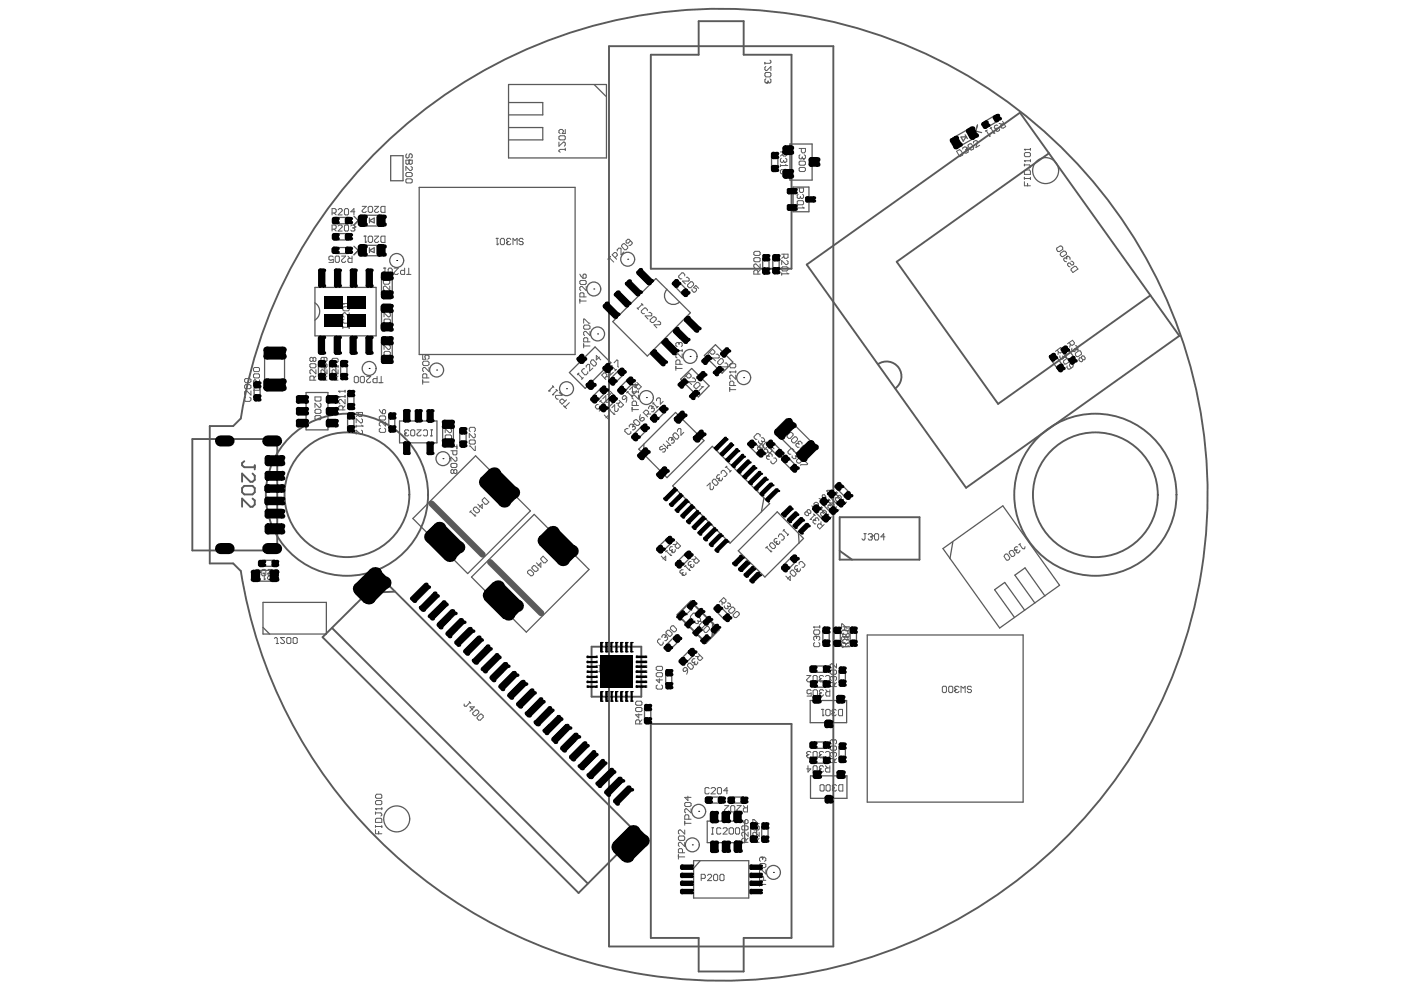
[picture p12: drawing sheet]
<svg xmlns="http://www.w3.org/2000/svg" width="297mm" height="210mm" viewBox="0 0 297 210" stroke-linecap="round" stroke-linejoin="round" font-family="sans-serif">
<g fill="none" stroke="#5a5a5a" stroke-width=".27">
<path d="M107.8 17.9h20.8v15.6h-20.8zM126 17.9l2.4 2.5M82.8 33h2.7v5.3h-2.7zM88.9 39.7h33v35.5h-33zM107.8 21.7h7.3v2.7h-7.3M107.8 27h7.3v2.7h-7.3M163.6 33h1.3v2.7h-1.3zM167.5 30.5h4.7v7.7h-4.7zM168.2 39.7h3.3v5.2h-3.3zM202 29.3l3.6-2.1 1.1 2-3.5 2zM203.8 29.1l1-.1-.6 .9zM204.6 28.6l.5 .8"/>
<path d="M206.2 27.1l.8 1.6-.2-.5 .4-1.7-.4 1.3 1.3 .3M208.7 25.8l2.2-1.3 .7 1.1-2.3 1.4zM71.1 46.1h2.7v1.3h-2.7zM71.1 49.5h2.7v1.4h-2.7zM71.1 52.5h2.7v1.3h-2.7zM75 52.2l1 .9M75 45.8l1 1-1 .9 1.2-1.3M76.2 45.8v1.9M76.2 52.2v1.8M76.2 52.8l-1.2 1.2M76.8 45.6h4.1v2.3h-4.1zM76.8 52h4.1v2.2h-4.1z"/>
<path d="M78.3 46.2v1M78.3 52.5v1.1M78.3 53.1l1-.6v1.1zM78.3 46.8l1-.6v1zM80.9 58.5h2.3v4h-2.3zM143.8 59.7l1.9 1.8-.9 1-1.8-1.9zM161.7 54.7h1.3v2.7h-1.3zM163.9 54.7h1.3v2.6h-1.3zM56.1 74h4.2v8.4h-4.2zM66.7 64.2a2.15 2.15 0 0 1 0 3.7M66.8 60.9h12.9v10.3h-12.9zM67.5 77.2h1.4v2.6h-1.4z"/>
<path d="M69.9 77.2h1.3v2.6h-1.3zM72.2 77.2h1.4v2.6h-1.4zM80.9 72.2h2.3v4.1h-2.3zM80.9 65.3h2.3v4.1h-2.3zM120.7 79l5.5-5.4 3.3 3.3-5.4 5.4zM129.9 68.2l9.2-9.1 7.3 7.2-9.2 9.2zM141.4 61.4a1.88 1.88 0 0 0 0 2.6 1.88 1.88 0 0 0 2.7 0M149.3 75.4l2.4-2.3 3.7 3.7-2.3 2.3zM222.8 76.2l1-.8 1.6 2.2-1.1 .7zM225.3 74.6l1-.8 1.6 2.2-1.1 .8zM53.9 81.7h1.3v2.6h-1.3zM64.9 83.2h4.6v7.9h-4.6z"/>
<path d="M73.7 88.3h1.3v2.6h-1.3zM73.7 83.5h1.3v2.6h-1.3zM82.4 88.3h1.3v2.6h-1.3zM84.7 89.3h7.9v4.6h-7.9zM93.8 89.9h2.3v4.1h-2.3zM97.5 91.4h1.3v2.7h-1.3zM125.6 84.1l1.9-1.9 .9 1-1.8 1.8zM127.5 86l1.9-1.8 .9 .9-1.9 1.8zM129.4 80.3l1.9-1.8 .9 .9-1.9 1.9zM131.3 82.2l1.9-1.9 .9 1-1.8 1.9zM134.3 92.1l1.9-1.8 .9 .9-1.9 1.9zM135.4 95.2l7.8-7.8 6.1 6-7.9 7.9z"/>
<path d="M136.5 94.2v2.2M138.3 88.2l1.8-1.9 1 .9-1.9 1.9zM144.3 80.4l2.4-2.3 3.6 3.7-2.2 2.4zM158.9 94.6l.9-.9 1.9 1.9-.9 .9zM162.8 94.6l1-.9 1.9 1.9-1 .9zM164.4 91.7l2.8-2.8 6 5.9-2.8 2.9zM166.1 97.9l.9-1 1.8 1.9-.9 .9zM169.2 96.5l2.1 .2M55.6 118.8h2.6v1.3h-2.6zM87.5 109.9l13.3-13.3 11.7 11.7-13.3 13.3zM139.6 115.9l1.9-1.8 .9 .9-1.9 1.8zM142.6 103l8.4-8.4 12.2 12.2-8.4 8.4z"/>
<path d="M143.6 119.1l1.8-1.9 1 1-1.9 1.9zM156.5 116.8l8.3-8.3 5.6 5.7-8.2 8.1zM162 105.6l-.6 2.9M166.1 119.9l1.8-1.8 .9 .9-1.8 1.8zM169.3 113.2l.1 2M172.7 108.4l.9-1 1.9 1.9-1 1zM174.3 106.8l.9-.9 1.8 1.8-.9 1zM175.8 105.2l.9-.9 1.9 1.9-.9 .9zM177.4 103.6l1-.9 1.8 1.9-.9 .9zM199.9 116.3l12.7-9.1 12 16.9-12.6 9.1zM202 115l-.6 3.5M54.1 120.9h4.1v2.3h-4.1z"/>
<path d="M55.8 127.7h13.4v6.7h-13.4zM55.8 133l1.4 1.4M100 122.3l13.3-13.2 11.6 11.6-13.3 13.3zM141.2 136.8l1.8-1.8 1 .9-1.9 1.8zM144.4 139.7l1.9-1.8 .9 .9-1.9 1.9zM151.8 129.5l.9-.9 1.9 1.9-1 .9zM174.5 133.7h1.3v2.6h-1.3zM176.8 133.7h1.4v2.7h-1.4zM180.2 133.7h1.4v2.7h-1.4zM183.9 134.6h33v35.5h-33zM217.3 129.4l-4.3-5.9-2.1 1.5 4.2 5.9M221.6 126.4l-4.3-6-2.1 1.5 4.2 6"/>
<path d="M136.6 150.1h1.4v2.7h-1.4zM141.1 142.7h1.3v2.6h-1.3zM171.8 148.5h7.7v4.7h-7.7zM172.5 141.2h2.6v1.4h-2.6zM172.5 157.3h2.6v1.4h-2.6zM172.5 144.4h2.6v1.3h-2.6zM177.9 158.3h1.3v2.6h-1.3zM177.9 142.1h1.3v2.7h-1.3zM149.9 174.1h8v4.6h-8zM150.3 169h2.6v1.3h-2.6zM155 169h2.7v1.3h-2.7zM159.1 175.2h1.3v2.7h-1.3z"/>
<path d="M161.5 175.2h1.3v2.7h-1.3zM171.8 164.5h7.8v4.8h-7.8zM172.5 160.5h2.6v1.3h-2.6zM147.1 182.5h11.6v7.9h-11.6zM148.5 182.5l-1.4 1.5"/>
<circle cx="221.7" cy="36.2" r="2.75"/>
<circle cx="84.1" cy="55.2" r="1.48"/>
<circle cx="133.1" cy="55" r="1.48"/>
<circle cx="78.3" cy="78.1" r="1.48"/>
<circle cx="92.6" cy="78.5" r="1.48"/>
<circle cx="125.9" cy="61.3" r="1.48"/>
<circle cx="126.7" cy="70.8" r="1.48"/>
<circle cx="146.3" cy="75.6" r="1.48"/>
<circle cx="93.9" cy="97.2" r="1.48"/>
<circle cx="120.1" cy="82.4" r="1.48"/>
<circle cx="137" cy="84.3" r="1.48"/>
<circle cx="157.7" cy="80.1" r="1.48"/>
<circle cx="84.1" cy="173.6" r="2.75"/>
<circle cx="146.8" cy="179.1" r="1.48"/>
<circle cx="148.1" cy="172" r="1.48"/>
<circle cx="164" cy="185" r="1.48"/>
</g>
<g fill="none" stroke="#5a5a5a" stroke-width=".4">
<path d="M129.1 9.8h47.6v190.9h-47.6zM138 11.6h10.1v-7.1h9.6v7.1h10.1v45.4h-29.8zM222.4 32.5l-32.3 23 21.5 30.1 32.3-23M171 56.1l45.3-32.2 33.7 47.3-45.2 32.2zM186.1 77.2a3.2 3.2 0 0 1 4.4 .8 3.2 3.2 0 0 1-.7 4.4M40.8 93.1h18v23.6h-18zM51 88.8l-1.6 1.5h-4.9v29.2h4.9l1.6 1.5M51 88.8a103.1 103.1 0 0 1 119.8-85.5 103.1 103.1 0 0 1 83.2 121.3 103.1 103.1 0 0 1-122.7 81 103.1 103.1 0 0 1-80.3-84.6M51.8 97.8l-.5 .4v.5l.5 .4h2.2M54 98.7v.8M51.3 103.5l.5-.5h1.7l.5 .5v.9l-.5 .4h-1.7l-.5-.4zM53.5 100.4l.5 .5v.8l-.5 .4h-.4l-1.8-1.7v1.7"/>
<path d="M53.5 105.7l.5 .4v.9l-.5 .4h-.4l-1.8-1.7v1.7M178 109.7h17v9h-17zM178 116.8l2.6 1.9M68.4 135.1l12.6-12.5 54.2 54.2-12.5 12.5zM70.4 133.2l54.2 54.1M83.8 125.4l-5.9 .3M125.4 137.1h10.6v10.6h-10.6zM143.6 130.3l2.9-2.8 5.9 6-2.7 2.8zM151.2 132.1l-.2 2.8M138 153.5h29.8v45.4h-10.1v7.1h-9.6v-7.1h-10.1z"/>
<circle cx="73.6" cy="104.9" r="13.2"/>
<circle cx="73.6" cy="104.9" r="17.2"/>
<circle cx="232.2" cy="104.9" r="13.2"/>
<circle cx="232.2" cy="104.9" r="17.2"/>
</g>
<path d="M91.5 106.8l10.8 10.8M103.9 119.2l10.8 10.8" fill="none" stroke="#5a5a5a" stroke-width="1.3"/>
<g fill="none" stroke="#5a5a5a" stroke-width=".21">
<path d="M162.2 13.2v.4M162.4 14.1l-.2 .2v.5l.2 .2h.2l.8-.9v.9M162.4 15.4h.8l.2 .2v.4l-.2 .3h-.8l-.2-.3v-.4zM162.4 16.7l-.2 .2v.5l.4 .2M162.6 17.6h.1M162.8 17.4l-.2 .2M162.8 17.2v.2M163.2 12.7l.2 .2-.2 .5h-1M163.2 16.7l.2 .2v.5l-.2 .2-.4-.2M86.1 34h1.3v.6l-.3 .2-.4-.2-.4 .2-.2-.2zM86.1 38.1l.2-.2h.8l.3 .2v.5l-.3 .2h-.8l-.2-.2zM86.3 32.6l-.2 .3v.4l.2 .2 .4-.2v-.4l.2-.3 .5 .3v.4l-.3 .2"/>
<path d="M86.3 36.6h.8l.3 .2v.4l-.3 .2h-.8l-.2-.2v-.4zM86.7 34h.1M86.7 34v.6M87.1 35.3l.3 .2v.4l-.3 .3h-.2l-.8-.9v.9M118.5 29l.3-.2h.8l.2 .2v.5l-.2 .2h-.8l-.3-.2zM118.5 30.1v.9l.9-.9 .4 .2v.4l-.2 .3M119.8 27.4v.9h-.6l.2-.6-.2-.3h-.4l-.3 .3v.4l.3 .2M119.8 31.4v.5M119.8 31.7h-1l-.3 .2v.2l.3 .2M165.5 32.2h1.3v.7l-.3 .2h-.4l-.2-.2v-.7M165.5 36.2l.2-.2h.8l.3 .2v.4l-.3 .2h-.8l-.2-.2zM165.5 34.9v.4"/>
<path d="M165.5 35.1h1.3M165.7 33.6l-.2 .2v.4l.2 .2 .4-.2M165.9 32.7l-.4 .4M166.1 34.2l.2 .2M166.1 34v.2M166.3 34.4h.1M166.5 33.6l.3 .2v.4l-.5 .2M166.5 34.9l.3 .2M166.8 35.1h.1M169 39.9h1.4v.6l-.2 .3h-.5l-.2-.3v-.6M169.4 35.7l.2-.2h.9l.3 .2v.4l-.3 .3h-.9l-.2-.3zM169.4 34.4l.2-.2h.9l.3 .2v.4l-.3 .2h-.9l-.2-.2z"/>
<path d="M169.4 31.5h1.4v.6l-.3 .3h-.4l-.2-.3v-.6M169.6 32.8l-.2 .2v.5l.2 .2 .5-.2M170.1 33.5l.2 .2M170.1 33.3v.2M170.3 33.7h.1M170.5 32.8l.3 .2v.5l-.5 .2M202.8 32.1l.6-.4 .3 .2 .5 .7-.1 .3-.6 .3zM204.9 31.7l.4 .2-.1 .4-.4 .2-.3-.1M204.9 31.7l-.2 .1M205 31.4h.1M205 31.4l-.4-.3-.4 .2-.1 .3M205 31.4l-.1 .3"/>
<path d="M205.3 30.7l.4-.2h.3l.4 .8v.3l-.4 .2-.3-.1-.5-.8zM206.4 30.3v-.3l.4-.2 .4 .3-.3 1.2 .8-.5M209.3 27.6l-.4 .2 .2-.1 .7 1.2M209.8 28.9h.1M209.9 28.5l-.1 .4M210.3 27l-.4 .2 .2-.1 .6 1.2M210.7 28.3h.1M210.8 28l-.1 .3M211.1 27.6h.1M211.2 27.2l-.1 .4M211.4 27.2h-.2M211.5 26.6l-.3-.1-.3 .2v.5h.3"/>
<path d="M211.8 26.2l.6 .1M212 27.3l-.1 .3-.4 .2h-.3l-.1-.2M212.6 25.7l.6 1.1-.5 .4-.3-.1-.2-.4v-.3l.6-.3M217.2 34.1h.1M217.2 31.7h.1M217.2 31.7h1.3M217.2 32.5l.2-.2h.9l.2 .2v.5l-.2 .2h-.9l-.2-.2zM217.2 34.8v.4M217.2 37.6v.5M217.2 38.5v.9h1.3M217.2 37.8h1.3M217.2 35h1.1l.2 .2-.2 .4"/>
<path d="M217.2 34.1h1.3M217.2 34.1l.2 .2M217.2 31.7l.2 .2M217.4 36h.9l.2 .3v.7h-1.3v-.7zM217.9 38.9v.5M218.5 31.5v.4M218.5 33.9v.4M218.5 37.6v.5M70.4 45.2h.6l.3-.3v-.4l-.3-.3h-.6v1.4M70.4 48.6h.6l.3-.3v-.4l-.3-.2h-.6v1.3M70.7 54.5l-.3-.2h-.4l-.3 .2v.5l.3 .2 .7-.2v.6h-1M70.8 45.2l.5 .4"/>
<path d="M70.8 48.6l.5 .4M71.1 54.5l.2-.2h.4l.2 .2v.9l-.2 .2h-.4l-.2-.2zM71.7 44.5l.2-.3h.5l.2 .5-.9 .9h.9M71.7 47.9l.2-.2h.5l.2 .2v.2l-.9 .9h.9M72.4 54.3h.9l-.9 .9 .2 .4h.5l.2-.2M73 47.9l.2-.2h.5l.2 .2v.9l-.2 .2h-.5l-.2-.2zM73.2 44.2h.5l.2 .3v.9l-.2 .2h-.5l-.2-.2v-.9zM73.8 54.3l.4 .5M74.4 47.9l.2-.2h.4l.2 .4M74.6 54.3v1.3h-.6l-.2-.2v-.4l.2-.2h.6M74.8 48.3h.2M75 48.3l.2 .3-.2 .4h-.4l-.2-.2"/>
<path d="M75.2 48.1h.1M75.2 44.9h-.8l.6-.7v1.4M75.2 48.1l-.2 .2M76.8 43.8h.9l-.9 .8 .2 .4h.5l.2-.2M77.2 50.1h.5M77.5 51.4h.1M77.5 50.1v1.3M77.7 51.1l-.2 .3M78.1 44l.2-.2h.4l.3 .2v.8l-.3 .2h-.4l-.2-.2zM78.1 50.3l.2-.2h.4l.3 .2v.8l-.3 .3h-.4l-.2-.3zM79.4 43.8h.9l-.9 .8 .2 .4h.5l.2-.2M79.4 50.1h.9l-.9 .8 .2 .5h.5l.2-.3"/>
<path d="M80.7 44l.3-.2h.6v1.2h-.6l-.3-.2zM80.7 50.3l.3-.2h.6v1.3h-.6l-.3-.3zM81.3 59.6l.2-.2h.9l.2 .2v.4l-.2 .3h-.9l-.2-.3zM81.4 56.8h.4M81.6 58.2h.1M81.6 56.8v1.4M81.8 58.1h.1M81.8 58.1l-.5 .2v.4l.2 .2M81.8 58.1l.2 .2M81.8 58l-.2 .2M82 58.3l.2-.2 .4 .2v.4l-.2 .2M82 58.3v.2"/>
<path d="M82.5 56.8h.4l.3 .3v.9l-.3 .2h-.4l-.2-.2v-.9zM83.6 56.8h.8l-.8 1 .2 .4h.4l.2-.2M85.8 56.8v1.4h-.7l-.2-.2v-.5l.2-.2h.7M86.3 58.2h.8M86.7 56.8v1.4M105.2 50.5h.5M105.4 51.9h.1M105.4 50.5v1.4M105.7 51.7l-.3 .2M106.1 50.8l.2-.3h.4l.3 .3v.9l-.3 .2h-.4l-.2-.2zM107.4 51.5h.1M107.4 51.5l.2 .4h.5l.2-.2"/>
<path d="M107.6 51.2h.3M107.6 51.2l-.2 .3M108.3 50.8l-.2-.3h-.5l-.2 .3 .2 .4M108.8 51.9v-1.4l.4 .5 .4-.5v1.4M110.9 50.8l-.2-.3h-.4l-.3 .5 .3 .2h.4l.2 .5-.2 .2h-.4l-.3-.2M122.9 59.7l.2-.2h1l.2 .2v.4l-.2 .2h-1l-.2-.2zM122.9 58.1l.7 .9M123.6 58.3l.5-.2 .2 .2v.5l-.2 .2h-.5zM129.2 54.6l.9 1M129.5 54.4l-.6 .6M130.4 54.6l.5-.4v-.3l-.3-.3h-.3l-.5 .4 .9 1M130.9 53.2v-.2l.3-.4h.3l.2 .1v1.3l.6-.6"/>
<path d="M131.8 52l.3-.3h.3l.7 .6v.3l-.4 .4h-.3l-.6-.7zM133.7 51.1l-.5 .4h-.3l-.2-.4 .4-.4h.3l.6 .7v.3l-.3 .3h-.3M145.2 58.5v-.3l-.4-.3h-.2l-.7 .6v.3l.3 .3h.4M145.5 58.8h.3l.3 .3v.4l-.1 .1h-1.3l.6 .6M159.8 53.6l.3-.3h.9l.2 .3v.4l-.2 .2h-.9l-.3-.2zM159.8 54.8l.3-.2h.9l.2 .2v.5l-.2 .2h-.9l-.3-.2zM160.7 58.1v-.6l-.2-.3h-.4l-.3 .3v.6h1.4M161.2 56v.8l-.9-.8-.5 .2v.4l.3 .2M161.2 57.2l-.5 .5M165.7 58.1h1.4M165.7 53.9h1.4v.7l-.3 .2h-.4l-.2-.2v-.7M165.7 56.8l.2-.2h.9l.3 .2v.4l-.3 .2h-.9l-.2-.2z"/>
<path d="M165.7 57.9v.4M166.2 54.4l-.5 .4M166.8 55.2l.3 .2v.5l-.5 .2-.9-.9v.9M166.8 57.9l.3 .2M167.1 58.1h.1M169 42.7l.2-.2h1l.2 .2v.5l-.2 .2h-1l-.2-.2zM169 43.9v.4M169 44.1h1.4M169.2 41.2l-.2 .2v.5l.2 .2 .5-.2M169.7 41.7v.2M169.7 41.9l.2 .2M169.9 42.1h.1"/>
<path d="M170.2 41.2l.2 .2v.5l-.5 .2M170.2 43.9l.2 .2M170.4 44.1h.1M224 52.6l.8-.5 .3 .1 .2 .7-.7 .5-.4-.1zM224.9 53.7l.6-.5 .4 .1 .2 .3v.4l-.8 .4h-.2l-.3-.4zM226.1 54.7l.1 .2M226.1 54.7l-.5 .1-.1 .3 .3 .3 .3 .1M226.1 54.4h.1M226.1 54.4h.5l.3 .3v.3M226.1 54.4v.3M227.1 55.4h.3l.3 .4-.1 .3-.2 .1h-.3l-.2-.4h-.4l-.2 .4 .3 .3 .3 .1M227.1 57l.8-.6 .2 .1 .4 .5-1 .8-.4-.6z"/>
<path d="M53.7 78.1l.2-.2h.9l.2 .2v.5l-.2 .2h-.9l-.2-.2zM53.7 79.5l.2-.2h.9l.2 .2v.4l-.2 .2h-.9l-.2-.2zM65.7 77.3l.2-.2h.9l.2 .2v.4l-.2 .3h-.9l-.2-.3zM66.4 76l-.3-.2-.4 .2v.4l.2 .2 .5-.2M66.4 76l.2-.2 .4 .2v.4l-.2 .2-.4-.2M66.4 76v.4M67 78.4v.9l-.9-.9h-.2l-.2 .2v.5l.2 .2M67 79.7l-.4 .4M68.1 77.3l.2-.2h.8l.2 .2v.4l-.2 .3h-.8l-.2-.3zM68.7 75.8v.6l-.2 .2-.4-.2v-.4l.2-.2h.8l.2 .2v.4l-.2 .2M69.3 78.4v.9l-.8-.9-.4 .2v.5l.2 .2M69.3 79.7l-.4 .4"/>
<path d="M70.4 77.7h.1M70.4 76.2l.2-.2h.9l.2 .2v.4l-.2 .2h-.9l-.2-.2zM70.4 77.7h1.3M70.4 77.7l.2 .3M71.7 78.4v.9l-.9-.9-.4 .2v.5l.2 .2M71.7 79.7l-.4 .4M71.7 77.5v.5M72.7 64.4h.1M72.7 65.2l.3-.2h.8l.2 .2v.5l-.2 .2h-.8l-.3-.2zM72.7 69.2v.5M72.7 69.4h1.3M72.7 64.4h1.3"/>
<path d="M72.7 64.4l.3 .2M73 67.6l-.3 .3v.4l.3 .2h.8l.2-.2v-.4l-.2-.3M74 66.3v.9l-.8-.9-.5 .3v.4l.3 .2M74 64.2v.4M74 69.2v.5M75.1 80l.2-.2h.4l.3 .2v.9l-.3 .2h-.4l-.2-.2zM76.4 80l.3-.2h.4l.2 .2v.9l-.2 .2h-.4l-.3-.2zM77.7 79.8h.9l-.9 .9 .2 .4h.5l.2-.2M79.9 79.8v1.3h-.6l-.2-.2v-.4l.2-.2h.6M80.8 79.8v1.3M81.4 67.9l.2-.3h.9l.3 .3v.4l-.3 .2h-.9l-.2-.2zM81.4 75.8v.4"/>
<path d="M81.4 76h1.4M81.5 62l-.2 .2v.5l.2 .2h.9l.2-.2v-.5l-.2-.2M81.6 65.9l-.2-.3v-.4l.2-.2h.9l.3 .2v.4l-.3 .3M81.6 72.8l-.2-.3v-.4l.2-.2h.9l.3 .2v.4l-.3 .3M81.6 74.5h.9l.3 .3v.4l-.3 .2h-.9l-.2-.2v-.4zM82.5 66.3l.3 .2v.5l-.5 .2-.9-.9v.9M82.5 69l.3 .2v.4l-.3 .3h-.2l-.9-.9v.9M82.5 73.2l.3 .2v.4l-.3 .3h-.2l-.9-.9v.9M82.5 75.8l.3 .2M82.6 60.7v.8l-.8-.8-.5 .2v.4l.2 .2M82.8 76h.1M89.6 75.3v.9h.7l-.2-.5 .2-.4h.4l.3 .2v.5l-.3 .2"/>
<path d="M89.8 76.6h.9l.3 .2v.4l-.3 .3h-.9l-.2-.3v-.4zM91 77.9v.9l-.9-.9-.5 .2v.5l.2 .2M122.4 79.5l.3-.4-.2 .2 1 .9-.2 .2 .4-.3M122.9 63.4v.9M122.9 63.8h1.4M123.7 68.5v-.9h.2l.9 .9h.3M123.7 72.9v.9M123.7 73.4h1.4M123.8 63v-.7l-.2-.2h-.5l-.2 .2v.7h1.4M123.9 68.9h.9l.3 .3v.4l-.3 .2h-.9l-.2-.2v-.4zM123.9 78.2h-.2l-.4 .3v.3l.6 .7h.4l.3-.4v-.3M124.3 77.9v-.3l.3-.4 .4 .2v1.3l.7-.6"/>
<path d="M124.3 60.7v.9l-.9-.9-.5 .2v.5l.2 .2M124.6 72.5v-.7l-.2-.2h-.5l-.2 .2v.7h1.4M125.1 70.3v.8l-.9-.8-.5 .2v.4l.2 .2M125.5 76.3h.3l.6 .7v.2l-.2 .4h-.4l-.6-.6v-.4zM127.1 75.7l-.7 .6v-.9l1 .9M128.4 79.9h.7M128.6 78.8v-.3l.3-.3h.4l.1 .1v1.2l.7-.6M129.6 77.5h.1M129.6 77.5l.9 1M129.6 77.5v.4M130.2 76.9l.6-.6 .2 .1v1.3l.1 .2M130.7 78.3l-.4 .4"/>
<path d="M136 64.4l.3 .3-.1-.2-1 .9-.1-.1 .3 .3M137.2 65.9v-.3l-.3-.3h-.3l-.6 .6v.3l.3 .3h.3M137.6 66.2h.3l.3 .3-.1 .5h-1.3l.6 .6M137.9 67.8l.6-.6h.3l.3 .2v.4l-.6 .6h-.3l-.3-.3zM139.5 68.1h.2l.4 .3v.3l-.2 .2h-1.2l.6 .6M143.3 74.4h.1M143.3 77.6v.9M143.3 78.1h1.3M143.3 74.4h1.3M143.3 74.4l.3 .2M143.8 72.6h.1M143.8 72.6l-.5 .2v.5l.3 .2"/>
<path d="M143.8 72.6l.2 .2M144 72.8l.2-.2 .4 .2v.5l-.2 .2M144 72.8v.2M144.2 77.2v-.6l-.2-.3h-.4l-.3 .3v.6h1.3M144.6 75v.9l-.8-.9-.5 .2v.5l.3 .2M144.6 74.2v.4M145.4 79.7l.4 .4h.4l.3-.2v-.4l-.5-.4-.9 .9M145.8 60.4l.7-.7h.2l.4 .4v.3l-.6 .6h-.4l-.3-.3zM148.1 61.1l-.6-.6-.4 .5 .6 .3v.3l-.4 .3h-.2l-.4-.3v-.3M150.4 74.7l.5 .4h.3l.4-.3v-.3l-.5-.5-1 1M151.8 75.1h.4l.3 .3v.4l-.2 .1h-1.2l.6 .6M152.8 76h.3l.3 .4v.3l-.6 .6h-.3l-.3-.3v-.3z"/>
<path d="M153.7 77h.3l.3 .3-.1 .5h-1.3l.7 .6M154.7 78.9h.1M154.7 77.3l.2-.2h.9l.2 .2v.4l-.2 .3h-.9l-.2-.3zM154.7 78.9h1.3M154.7 78.9l.2 .2M156 79.5v.9l-.9-.9-.4 .2v.5l.2 .2M156 78.7v.4M224.2 74.2l.3 .6h.4l.3-.2 .1-.4-.4-.5-1.1 .8M224.4 74.6l-.1 .6M224.7 75.4l.2 .7 .6-.1v-.3M225.3 75.5l.2 .2M225.5 74.9l.3 .1 .2 .3v.3l-.2 .2"/>
<path d="M225.5 75.7l.3 .1M225.5 76.5l.7-.5h.3l.3 .4-.1 .3-.7 .5h-.3l-.2-.4zM225.8 75.8h.1M226.3 77.6l-.1 .3 .3 .4h.3l.7-.5v-.4l-.2-.3-.5 .1-.1 .3 .4 .6M226.7 72.6l.4 .6h.2l.4-.2 .1-.3-.4-.6-1.1 .8M226.9 73l-.1 .6M227.3 73.8l-.1 .4 .3 .3 .3 .1 .2-.5M227.9 74l.1 .1M228 73.3l.3 .1 .2 .4-.2 .4M228 74.1l.3 .1M228 74.9l.7-.5h.4l.2 .7-.8 .5h-.3zM228.3 74.2h.1"/>
<path d="M229.3 75.9l.2-.5 .3 .1 .3 .4-.1 .3h-.4M229.3 75.9l-.4-.1-.2 .5 .3 .3 .3 .1 .2-.1 .1-.4M229.3 75.9l.3 .3M51.9 80.5l.2-.2h.8l.3 .2v.4l-.3 .2h-.8l-.2-.2zM52.1 84.2l-.2 .2v.4l.2 .3h.8l.3-.3v-.4l-.3-.2M52.1 81.5h.8l.3 .3v.4l-.3 .2h-.8l-.2-.2v-.4zM53.2 82.9v.9l-.9-.9-.4 .2v.5l.2 .2M55 81.9v.9h-1.3M55 80.5v1l-.9-1h-.2l-.2 .3v.4l.2 .3M66.6 80.6v-.7l-.2-.2h-.5l-.2 .2v.7h1.3M66.8 84.2h1.3v.6l-.2 .2h-.9l-.2-.2zM66.8 88.3l.2-.2h.9l.2 .2v.5l-.2 .2h-.9l-.2-.2z"/>
<path d="M67 86.8h.9l.2 .2v.4l-.2 .3h-.9l-.2-.3v-.4zM67.9 85.5l.2 .2v.4l-.2 .3h-.3l-.8-.9v.9M68.9 80.6v-.7l-.2-.2h-.4l-.2 .2v.7h1.2M71.3 80.6v-.7l-.2-.2h-.5l-.2 .2v.7h1.3M71.8 84.1h.1M71.8 83h.1M71.8 84.1h1.4M71.8 84.1l.3 .2M71.8 83h1.4M71.8 83l.3 .2M72.7 86.9v-.7l-.2-.2h-.4l-.3 .2v.7h1.4M73.2 84.7v.9l-.9-.9-.5 .3v.4l.3 .2"/>
<path d="M73.2 86l-.5 .5M73.2 82.8v.4M73.2 83.8v.5M75.5 87.4h1.4v.7l-.2 .2h-.5l-.2-.2v-.7M75.5 90.1v.4M75.5 90.3h1.4M76 87.9l-.5 .4M76.7 88.8l.2 .2v.5l-.2 .2h-.2l-1-.9v.9M76.7 91.2l.2 .2v.5l-.2 .2h-.2l-1-.9v.9M76.7 90.1l.2 .2M76.9 90.3h.1M80.3 81.1h.9"/>
<path d="M80.4 88.4l.3-.2h.9l.2 .2v.5l-.2 .2h-.9l-.3-.2zM80.4 86.8l.7 .9M80.7 90.8l-.3 .2v.5l.3 .2h.9l.2-.2v-.5l-.2-.2M81.1 87l.5-.2 .2 .2v.5l-.2 .2h-.5zM81.8 89.5v.8l-.9-.8-.5 .2v.4l.3 .2M85.8 92h.1M85.8 92l.2 .4h.5l.2-.2M86 91.8h.2M86 91.8l-.2 .2M86.7 91.3l-.2-.2h-.5l-.2 .2 .2 .5M87.1 91.3l.2-.2h.4l.2 .2v.9l-.2 .2h-.4l-.2-.2zM88.4 91.1h.9l-.9 .9 .2 .4h.5l.2-.2"/>
<path d="M89.6 80.5v1M89.6 81h1.4M89.8 91.3l.2-.2h.4l.2 .2v.9l-.2 .2h-.4l-.2-.2M90.5 80.1v-.6l-.2-.2h-.5l-.2 .2v.6h1.4M91.3 92.4h.4M91.3 91.1h.4M91.5 91.1v1.3M94.4 92.4l.2-.2h.9l.2 .2v.5l-.2 .2h-.9l-.2-.2zM94.6 90.5l-.2-.3v-.4l.2-.2h.9l.2 .2v.4l-.2 .3M95.1 93.8l.2-.2 .4 .2v.4l-.2 .2-.4-.2M95.1 93.8l-.3-.2-.4 .2v.4l.2 .2 .5-.2M95.1 93.8v.4"/>
<path d="M95.5 90.9l.2 .2v.4l-.4 .2-.9-.8v.8M95.6 95.6h1.3v.6l-.2 .2h-.5l-.2-.2v-.6M95.6 98.5l.2-.2h.9l.2 .2v.4l-.2 .2h-.9l-.2-.2zM95.6 94.7h1.3M96.2 99.8l.3-.3h.2l.2 .3v.4l-.2 .2-.5-.2M96.2 99.8l-.2-.3h-.2l-.2 .3v.4l.2 .2 .4-.2M96.2 99.8v.4M96.7 96.9l.2 .2v.5l-.2 .2h-.2l-.9-.9v.9M96.9 94.3v.9M99.5 93.5l.2-.2h.9l.2 .2v.5l-.2 .2h-.9l-.2-.2zM99.5 94.6h.2l.9 .9h.2v-.9M99.7 91.5l-.2-.2v-.4l.2-.3h.9l.2 .3v.4l-.2 .2"/>
<path d="M100.6 91.9l.2 .2v.5l-.2 .2h-.2l-.9-.9v.9M116.4 82.9h.1M116.4 82.9h.3M117.2 83.7h.1M117.2 83.7h.2M117.4 82.1l-.2-.3 .1 .1-.9 1M118.2 82.9l-.3-.3 .2 .2-.9 .9M118.6 83.2l.6 .6h-1.3l-.1 .5 .3 .3h.3M119.5 86l.6 .6M120.1 84.8l-.9 .9-.5-.5v-.3l.3-.3h.3l.5 .5M120.7 85.4l-.9 .9M126.8 85.8h-.2l-.4 .3v.3l.4 .3 .4-.1 .2-.5 .4 .5-.6 .6"/>
<path d="M127.3 85l.9 1M127.5 84.8l-.3 .4M127.8 84.6l.6-.7v1.3l.5 .1 .3-.3v-.3M128.1 88l1 .9v-.9l-.7 .6M128.2 80.2l.4-.5v-.3l-.3-.3h-.3l-.4 .4 .8 1M128.2 86h.1M128.2 85.6v.4M128.7 83.6h.7M129.4 86.8l-.3 .2 .2-.1 .9 1M129.4 83l.9 .9-.5 .5h-.3l-.3-.3v-.3l.5-.5M129.7 86.4l.6-.6v1.2l.2 .2h.3l.3-.3v-.3M130.2 87.9h.1"/>
<path d="M130.2 87.5v.4M130.7 85.5h.6M131.3 84.9l.9 .9-.5 .5h-.3l-.3-.3v-.4l.4-.4M131.9 84.2l.4-.3h.2l.4 .3-.5 .5h-.3zM132.9 84.2l-.2 1.1M133.2 90.9h-.4l-.3 .2v.4l.7 .6h.2l.4-.3v-.3M133.2 83l-.3 .3 .1-.2 1 .9M133.5 82.6l.6-.6v1.3l.5 .1 .3-.3v-.3M134 84h.1M134 83.8v.2M134 83.1h.1M134 86.8h1.4"/>
<path d="M134 86.4v.8M134 83.1h1.4M134 83.1l.3 .2M134.2 90.1h.1M134.2 90.4l.5 .1v.4l-.3 .2h-.3M134.2 90.1l-.4-.2-.4 .3v.3M134.2 90.1v.3M134.2 90.4l-.1 .1M134.4 89.3l.3-.3h.3l.6 .6v.3l-.3 .3h-.3l-.6-.6zM134.4 81.7h.6M134.7 81.3v.9l-.7-.7h1.4M135 86v-.7l-.3-.3h-.4l-.3 .3v.7h1.4"/>
<path d="M135 81.1l1 .9-.5 .5h-.3l-.3-.4v-.2l.5-.5M135.4 83.8v.8l-.9-.8-.5 .2v.4l.3 .2M135.4 82.9v.4M135.6 89l.5-.5 .5 .2v.3l-.4 .3h-.3zM135.8 87.9l-.2 1.1M137 88.1l.5-.5v-.3l-.3-.3h-.4l-.4 .4 .9 1M137.3 87.8h.7M138.3 86.2h.1M138.3 86.2l-.5-.2-.3 .4v.2M138.3 86.5l.4 .1v.4l-.2 .3h-.4M138.3 86.2v.3M138.3 86.5l-.2 .1"/>
<path d="M138.5 85.4h.1M138.5 85.4l.8 1M138.5 85.4v.3M139.2 85v-.4l.3-.2h.3l.2 .1v1.2l.6-.6M139.5 86.2l-.3 .3M140.5 94.6h-.3l-.3 .3v.3l.4 .2 .3-.3 .5 .1v.4l-.3 .2h-.3M141.3 93.5l.9 .9h-.7v.7l-.9-.9M142.5 92.9h.1M142.5 93.2l-.1 .2M142.5 93.2h.3l.2 .5-.3 .3h-.3M142.5 92.9l-.5-.1-.3 .3v.3M142.5 92.9v.3"/>
<path d="M143 91.8h.3l.6 .6v.4l-.3 .3h-.3l-.6-.7v-.3zM143.6 91.5v-.3l.3-.3 .5 .1v1.3l.6-.6M146.8 80.1h.3l.4 .4v.3l-.2 .1h-1.3l.7 .6M147.7 81.1h.4l.3 .3v.3l-.7 .6h-.2l-.4-.3v-.3zM148.7 82h.3M149 82h.1M149 82l-.9 1 .1 .2-.3-.4M153.8 99.1l.3-.2-.1 .1 .9 .9-.2 .2 .4-.4M154.7 82.1v.9M154.7 82.6h1.3M155.6 81.7v-.6l-.3-.3h-.4l-.2 .3v.6h1.3M160.8 93.5v.3l.4 .3 .4-.1v-.4"/>
<path d="M161.1 94.8l.1-.5h.4l.3 .3v.3l-.5 .1M161.1 94.8l-.5 .1v.3l.4 .3h.2l.2-.1v-.4M161.1 94.8l.3 .2M161.2 92.5v-.3l-.4-.3h-.3l-.6 .6v.3l.3 .4h.3M161.4 92.8h.4l.3 .4v.3l-.2 .1M161.4 93.5l.2 .1M161.6 95.8l.6-.6h.3l.3 .3v.3l-.6 .6h-.3l-.3-.2zM161.6 93.6h.3M161.9 93.6h.1M162.4 93.8h.3l.3 .3v.3l-.6 .6h-.3l-.3-.3v-.3zM162.6 96.6h.1M162.6 96.6l-.1 .5 .3 .3h.3"/>
<path d="M162.6 96.6h.4M163 96.6v-.3l.4-.1 .3 .2v.4M163 96.6l.1 .2M164.1 97.1h.3l.3 .3v.3l-.6 .6h-.4l-.3-.3v-.3M164.1 95.2l-.6-.6-.5 .4 .5 .2 .1 .4-.3 .4h-.3l-.3-.4v-.2M166.9 92.3l.6-.6h.3l.4 .3v.3l-.7 .7h-.3l-.3-.4zM167.8 93.2l.7-.6h.3l.3 .4v.2l-.6 .7h-.3l-.4-.3zM167.9 96.6v.4l.4 .2 .5-.1v-.3M168.3 95.7v-.3l-.4-.3h-.2l-.6 .6v.3l.2 .3h.4M168.6 96h.3l.3 .3-.1 .5M168.6 96.6l.2 .2M168.8 96.8h.3"/>
<path d="M168.9 97.6l.7-.6h.2l.4 .2v.4l-.6 .6h-.4l-.3-.3zM169 94h.1M169 94l-.2 .2v.3l.3 .3h.3M169 94h.2M169.1 96.8h.1M169.2 94v-.3l.5-.1 .3 .3v.3M169.2 94l.2 .2M169.7 95.1l.6-.6h.3l.4 .3v.3l-.7 .6h-.3l-.3-.3zM170.5 94.4v.6M170.6 97.7l.6 .6-.1 .2h-1.3l-.1 .2M99.9 108.3l-.3 .3 .2-.1 .9 .9M100.4 107.8l.3-.3h.3l.6 .6v.4l-.3 .2h-.3l-.6-.6z"/>
<path d="M100.7 109.4h.1M100.7 109.1v.3M101.3 106.9l.9 .9v-.9l-.6 .6M102.2 106l.5-.5 1 .9-.5 .5h-.3l-.7-.7zM113.7 119.3l1 1v-1l-.6 .6M114.7 118.4l.4-.5 1 1-.5 .4h-.3l-.6-.6zM140.2 117.9l.9 1v-1l-.6 .6M141.5 116.7l-.4 .3 .2-.2 .9 1M142.2 117.8h.1M142.2 117.4v.4M142.4 117h.1M142.4 116.7v.3"/>
<path d="M142.6 115.9h-.4l-.2 .3 .1 .5h.3M142.6 116.5l-.2 .2M142.7 115.4h.7M143.2 116.5v.3l-.3 .4h-.3l-.2-.2M143.4 114.8l.9 1-.5 .4h-.3l-.3-.3v-.3l.4-.5M145.4 119.9l-.3 .2 .2-.1 .9 .9M146.4 119.9v.2M146.5 119.7l-.1 .2M146.5 119.1h-.3l-.3 .3 .1 .5h.4M146.7 118.6h.6M147.1 119.7v.3l-.2 .3h-.4l-.1-.2M147.3 118l1 .9-.5 .5h-.3l-.4-.3v-.3l.5-.5"/>
<path d="M149.9 103l.6-.6v1.2l.2 .2h.3l.3-.3v-.3M151.3 101.6h.3l.6 .7v.3l-.2 .3h-.4l-.6-.6v-.4zM152.4 101.8h.1M152.4 101.5v.3M152.6 100.7h-.4l-.2 .3 .1 .5h.3M152.6 101.3l-.2 .2M152.9 100.4v-.3l.3-.4h.3l.6 .7v.3l-.3 .3h-.3M153.2 101.3v.3l-.3 .3-.5-.1M162.7 115.8l-.3 .4 .2-.2 .8 1M163.4 117h.1M163.4 116.6v.4M163.4 115.1h.4l.6 .6v.3l-.3 .3h-.3l-.6-.6v-.3z"/>
<path d="M164.6 115.2h.1M164.6 115v.2M164.7 114.8l-.1 .2M164.7 114.2h-.3l-.3 .3 .2 .5h.3M165.1 113.8v-.2l.2-.4h.4l.6 .6v.4l-.3 .3h-.3M165.3 114.8v.3l-.2 .3h-.4l-.1-.2M166 112.6l.3-.3-.2 .1 1 1-.2 .2 .3-.4M169.1 119.9h-.3l-.3 .4v.3l.5 .1M169.4 119.7v-.4l.3-.2h.3l.6 .6v.2l-.2 .4h-.4M171.1 108.5h-.3l-.2 .5 .4 .3h.3l.1-.4M171.1 108.5l.2-.4h.3l.3 .3v.3l-.5 .2M171.1 108.5l.3 .4"/>
<path d="M171.8 110.1h.1M171.8 110.1h.2M172.5 110.3h.1M172.5 110.3l-.1 .4 .3 .4h.3M172.5 110.3h.4M172.5 109l.4 .3M172.7 109.2l-.9 .9M172.9 110.3l.1-.5h.3l.3 .3v.3M172.9 110.3l.1 .1M173.3 108.5h.1M173.3 108.5h.4M173.5 107.1v-.3l-.3-.3h-.3l-.3 .3v.3l.6 .3-.5 .5-.6-.7"/>
<path d="M173.7 105.7l1.1 .1M174.1 110.6v.6M174.1 108.7h.1M174.1 108.7l-.1 .4 .3 .4h.3M174.1 108.7h.3M174.1 107.4l.3 .3M174.3 107.6l-1 .9M174.4 108.7l.2 .2M174.4 108.7v-.3l.5-.2 .3 .3v.4M174.5 104.9h.3l.3 .3v.4l-.3 .2-.5-.4zM174.7 111.2l-.9 .9-.5-.4v-.4l.3-.2h.3l.5 .4M174.9 106.9h.1"/>
<path d="M174.9 106.9h.4M175.7 107.1h.1M175.7 107.1l-.2 .5 .4 .3h.2M175.7 109v.6M175.7 107.1h.3M176 107.1l.1-.5h.4l.3 .3v.3M176 106.2l-.3-.4 .2 .2-1 .9M176 107.1l.1 .1M176.3 109.6l-1 .9-.4-.4v-.3l.3-.3h.3l.5 .4M176.5 105.4h.1M176.5 105.4h.3M176.8 103.8l-.1 .2h-1.3l-.1 .1 .6 .6"/>
<path d="M177.3 105.5h.1M177.3 105.5l-.1 .5 .2 .3h.4M177.3 105.5h.3M177.3 107.4v.7M177.6 105.5l.2-.5h.3l.3 .4v.2M177.6 105.5l.2 .1M177.6 104.6l-.3-.3 .1 .1-.9 1M177.9 108.1l-.9 .9-.5-.5v-.3l.3-.3h.3l.5 .4M178.8 105.8v.6M179.5 106.4l-.9 1-.5-.5v-.3l.3-.3h.3l.5 .5M183.2 113.2h.5M183.4 113.2v1l-.2 .3-.5-.3"/>
<path d="M184.1 113.4l.2-.2h.4l.2 .4M184.5 113.8h.2M184.7 113.8l.2 .2-.2 .5h-.4l-.2-.3M184.9 113.6h.1M184.9 113.6l-.2 .2M185.4 113.4l.2-.2h.5l.2 .2v.8l-.2 .3h-.5l-.2-.3zM187.6 113.8h-.8l.6-.6v1.3M213 117.7l.3-.3 .3 .1 .5 .8-.1 .2-.3 .3-.3-.1-.5-.7zM214 116.9l.7-.2 .5 .7-.1 .4-.6 .2-.5-.8zM215.2 116.6h.1M215.2 116.6l.2 .1M215.4 116.7v.3l.4 .2 .4-.2 .1-.3"/>
<path d="M215.6 116.6l-.2 .1M215.8 116l-.4-.1-.3 .3-.1 .3 .2 .1M216 115.5l.3-.2-.1 .1 .6 .9 .3 .1 .2-.5M54.1 121.4h.7l.2 .2-.2 .5h-.5M54.3 122.4h.1M54.3 122.4l.2 .5h.4l.3-.3M54.5 122.2l-.2 .2M54.5 122.2h.2M55 120.9l-.2-.2h-.5l-.2 .2v1l.4 .3M55.2 121.7l-.3-.2h-.4l-.2 .5M55.5 120.9l.2-.2h.5l.2 .2v1l-.2 .2h-.5l-.2-.2zM55.8 121.5h.4"/>
<path d="M56 122.9h.1M56 121.5v1.4M56.2 122.6l-.2 .3M56.7 121.5h.9l-.9 .9 .2 .5h.4l.3-.3M56.8 120.7h.9l-.9 .9 .2 .5h.4l.3-.2M58 121.5l.4 .5M58.1 120.9l.3-.2h.4l.2 .2v1l-.2 .2h-.4l-.3-.2M58.2 135.4l.2-.2 .4 .2v1M58.6 136.4h.5M58.8 121.5v1.4h-.6l-.2-.3v-.4l.2-.2h.6M60.3 135.2h-.8l.8 .8-.2 .4h-.4l-.2-.2M60.8 135.4l.2-.2h.5l.2 .2v.8l-.2 .2h-.5l-.2-.2z"/>
<path d="M62.1 135.4l.2-.2h.4l.3 .2v.8l-.3 .2h-.4l-.2-.2zM111.9 121.1l.3-.2h.3l.6 .6v.3l-.3 .3h-.3l-.6-.6zM112.8 120.3l.3-.4h.3l.7 .6v.4l-.4 .2h-.3l-.6-.6zM140 135.5h-.3l-.3 .3v.3l.6 .7h.3l.3-.4v-.3M141.1 134.7h.1M141.1 134.7v.3M141.1 135l.4 .2v.3l-.3 .3h-.3M141.1 134.7l-.5-.1-.3 .3v.3M141.1 135l-.2 .2M141.2 134l.3-.4h.4l.6 .6v.4l-.3 .3h-.3l-.7-.7zM142.2 133l.3-.3h.3l.6 .7v.2l-.3 .4h-.3l-.6-.6zM144.6 121.9h.1"/>
<path d="M144.6 121.5v.4M144.8 120.8h-.3l-.3 .3v.3l.4 .1M144.8 121.4l-.2 .1M145.4 121.4v.3l-.3 .3-.5-.1M146.2 120.9h.1M146.2 120.6v.3M146.4 120.1h.1M146.4 129.1l.3 .3M146.5 129.3l-.9 .9-.2-.2 .4 .3M147.3 139.7h-.3l-.3 .3v.3l.5 .2M147.3 131.6v.3l.3 .3 .5-.1v-.4M147.5 139.2h.6"/>
<path d="M147.6 130.7v-.4l-.3-.3h-.3l-.6 .7v.2l.3 .4h.3M147.9 130.9h.4l.2 .4-.1 .4M147.9 131.6l.2 .1M148.1 138.6l.9 .9-.5 .5h-.2l-.4-.3v-.3l.5-.5M148.1 131.7h.3M148.4 131.7h.1M148.9 131.9h.3l.3 .3v.4l-.6 .6h-.4l-.2-.4v-.2zM149.2 133.4l.6-.6h.3l.3 .4v.2l-.6 .7h-.3l-.3-.3zM152.8 127.4l.5 .5h.3l.3-.4v-.3l-.5-.5-.9 1M153.1 127.7v.6M153.6 128.5v.2l.3 .4h.3l.2-.5M154.2 128.5l.2 .1"/>
<path d="M154.2 127.9h.3l.3 .2-.1 .5M154.4 128.6h.3M154.5 129.4l.7-.7h.3l.3 .4v.3l-.6 .6h-.4l-.3-.3zM154.7 128.6h.1M155.5 130.3l.6-.6h.3l.3 .3v.3l-.6 .6h-.3l-.3-.3zM166.6 122.1l.9 1v-1l-.6 .7M167.5 121.2l.4-.3h.3l.6 .6v.3l-.3 .3h-.3l-.7-.6zM169 121.1h.1M169 120.7v.4M169.1 120.6l-.1 .1M169.7 120.6v.3l-.3 .3-.4-.1M172.5 133h.1"/>
<path d="M172.5 133h1.3M172.5 133l.2 .2M172.7 136.2l-.2 .2v.5l.2 .2h.9l.2-.2v-.5l-.2-.2M172.7 133.6h.9l.2 .2v.4l-.2 .3h-.9l-.2-.3v-.4zM172.9 134.9h.1M172.9 134.9l-.4 .2v.5l.2 .2M172.9 134.9l.2 .2M173.1 135.1l.3-.2 .4 .2v.5l-.2 .2M173.1 135.1v.3M173.8 132.7v.5M178.4 133.8l.2-.2h.9l.3 .2v.5l-.3 .2h-.9l-.2-.2zM178.4 133.2v-.9h.2l.9 .9h.3"/>
<path d="M178.7 135.8l.2-.2h.9l.2 .2v.4l-.2 .2h-.9l-.2-.2zM178.7 132.9h1.3v.7l-.2 .2h-.4l-.3-.2v-.7M178.7 136.8v.5M178.8 135h.1M178.8 135l-.4 .2v.4l.2 .2M178.8 135l.3 .2M178.9 134.2l-.2 .2v.5l.2 .2 .5-.2M179.1 135.2l.4-.2 .3 .2v.4M179.1 135.2v.2M179.1 133.4l-.4 .4M179.3 137.1v-.7l-.2-.2h-.5l-.2 .2v.7h1.6M179.4 134.9l.2 .2"/>
<path d="M179.4 134.7v.2M179.6 135.1h.1M179.8 134.2l.2 .2v.5l-.4 .2M179.8 136.8l.2 .3M179.8 136.2l-.5 .5M179.8 135.6l-.3 .2M180 137.1h.1M99.5 148.8l.3 .3M99.6 148.9l-.7 .8h-.3l-.2-.4M100.2 151.1l.7-.6h.3l.3 .3v.3l-.6 .6h-.3l-.4-.3zM100.2 150.5l-.6-.6h1l-1 .9M101.2 152.1l.6-.7h.3l.3 .3v.4l-.6 .6h-.3l-.3-.3z"/>
<path d="M127 141.1h.4M127 142.4h.4M127.2 141.1v1.3M129 141.3l-.3-.2h-.4l-.2 .2v.9l.2 .2h.4l.3-.2M130.3 141.7h-.9l.7-.6v1.3M130.9 141.1h.5l.2 .2v.9l-.2 .2h-.5l-.2-.2v-.9zM132.3 141.1h.4l.2 .2v.9l-.2 .2h-.4l-.2-.2v-.9zM134.8 148.9l.2-.2h.9l.2 .2v.4l-.2 .2h-.9l-.2-.2zM134.8 150.2l.2-.2h.9l.2 .2v.5l-.2 .2h-.9l-.2-.2zM135.4 151.3v.9l-.6-.7h1.3M135.6 153.5v-.6l-.2-.3h-.4l-.2 .3v.6h1.3M136.1 152.6l-.5 .5"/>
<path d="M139.1 141.5l.3-.2h.9l.2 .2v.4l-.2 .2h-.9l-.3-.2zM139.1 142.8l.3-.2h.9l.2 .2v.5l-.2 .2h-.9l-.3-.2zM139.4 145.2l-.3 .2v.5l.3 .2h.9l.2-.2v-.5l-.2-.2M139.8 143.9v.9l-.7-.6h1.4M145.1 141.5h.3l.4 .4-.5 .5h-.3l-.2-.3v-.2zM145.8 141.9v.6l-.2 .5M146 140.6h.4l.6 .6v.3l-.3 .4h-.3l-.6-.7v-.3zM147.2 140.8h.1M147.2 140.5v.3M147.3 140.3l-.1 .2M147.9 140.3v.3l-.2 .3-.5-.1M171 143.2h.9l-.9 .9 .3 .5h.4l.2-.3"/>
<path d="M171.9 159.5l-.2-.2h-.4l-.3 .2v.3l.3 .2M172 146.4l-.2-.2h-.5l-.2 .2v.5l.2 .2 .7-.2v.7h-.9M172.4 159.5l.2-.2h.5l.2 .2v.9l-.2 .3h-.5l-.2-.3zM172.4 143.4l.2-.2h.5l.2 .2v.9l-.2 .3h-.5l-.2-.3zM172.4 146.4l.3-.2h.4l.2 .2v.9l-.2 .3h-.4l-.3-.3zM173.7 144.1h.1M173.7 147.1h.1M173.7 144.1l.2 .5h.5l.2-.3M173.7 147.1l.2 .5h.5l.2-.3M173.9 143.9l-.2 .2M173.9 143.9h.2M173.9 146.9l-.2 .2"/>
<path d="M173.9 146.9h.3M174.2 150.4h.5M174.5 151.7h.1M174.5 150.4v1.3M174.6 159.5l-.2-.2h-.5l-.2 .2 .2 .5M174.6 143.4l-.2-.2h-.5l-.2 .2 .2 .5M174.6 146.4l-.2-.2h-.5l-.2 .2 .2 .5M174.7 151.5l-.2 .2M175 159.5l.3-.2h.4l.2 .2v.9l-.2 .3h-.4l-.3-.3M175 143.4l.3-.2h.4l.2 .2v.9l-.2 .3h-.4l-.3-.3M175.1 150.6l.2-.2h.4l.3 .2v.9l-.3 .2h-.4l-.2-.2zM175.1 146.2l.4 .4"/>
<path d="M175.9 146.2v1.4h-.6l-.2-.3v-.4l.2-.3h.6M176 142.3l.3-.2h.9l.2 .2v.5l-.2 .2h-.9l-.3-.2zM176 158.4l.3-.2h.9l.2 .2v.5l-.2 .2h-.9l-.3-.2zM176.4 151.3h.1M176.4 151.3l.2 .4h.5l.2-.2M176.5 143.4h.1M176.5 159.5h.1M176.5 156.8h.1M176.5 143.4l-.5 .2v.4l.3 .3M176.5 156.8l-.5 .3v.4l.3 .2M176.5 159.5l-.5 .2v.4l.3 .3M176.5 143.4l.2 .2"/>
<path d="M176.5 159.5l.2 .2M176.5 156.8l.2 .3M176.6 151.1l-.2 .2M176.6 151.1h.3M176.7 143.6l.3-.2 .4 .2v.4l-.2 .3M176.7 143.6v.2M176.7 157.1v.2M176.7 159.7v.2M176.7 157.1l.5-.3 .2 .3v.4l-.2 .2M176.7 159.7l.3-.2 .4 .2v.4l-.2 .3M177 145.6v-.7l-.3-.2h-.4l-.3 .2v.7h1.4M177.3 150.6l-.2-.2h-.5l-.2 .2 .2 .5"/>
<path d="M177.4 140.7v.9l-.9-.9-.5 .2v.5l.3 .2M177.4 144.7l-.4 .5M177.8 150.6l.2-.2h.6v1.3h-.6l-.2-.2zM199.8 145.7l.2-.2h.5l.2 .2v.9l-.2 .2h-.5l-.2-.2zM201.1 145.7l.2-.2h.5l.2 .2v.9l-.2 .2h-.5l-.2-.2zM202.4 146.4h.1M202.4 146.4l.3 .4h.4l.3-.2M202.7 146.2h.2M202.7 146.2l-.3 .2M203.4 145.7l-.3-.2h-.4l-.3 .2 .3 .5M203.8 146.8v-1.3l.4 .4 .4-.4v1.3M206 145.7l-.2-.2h-.5l-.2 .2 .2 .5h.5l.2 .2-.2 .4h-.5l-.2-.2"/>
<path d="M79.6 171.5h.1M79.6 168.7l.3-.3h.8l.3 .3v.4l-.3 .2h-.8l-.3-.2zM79.6 169.9l.3-.2h.8l.3 .2v.5l-.3 .2h-.8l-.3-.2zM79.6 172.2v.4M79.6 173.7l.3-.2h.8l.3 .2v.7h-1.4zM79.6 175v.4M79.6 175.9v.9h1.4M79.6 175.2h1.4M79.6 172.4h1.1l.3 .2-.3 .4M79.6 171.5h1.4M79.6 171.5l.3 .2M80.3 176.3v.5"/>
<path d="M81 171.3v.4M81 175v.4M144 177.3h1l.2 .2v.4l-.2 .3h-1l-.2-.3v-.4zM145.2 170.3l.2-.2h.9l.2 .2v.5l-.2 .2h-.9l-.2-.2zM145.2 174.1v.9M145.2 176v.8l-.9-.8-.5 .2v.4l.2 .2M145.2 178.6v.9l-.9-.9h-.3l-.2 .2v.5l.2 .2M145.2 174.6h1.3M145.8 168.8v.9l-.6-.6h1.3M146 173.7v-.7l-.2-.2h-.4l-.2 .2v.7h1.3M146.5 171.5v.9l-.9-.9h-.2l-.2 .2v.5l.2 .2M150.3 167.2l-.2-.2h-.4l-.2 .2v.9l.2 .2h.4l.2-.2"/>
<path d="M150.8 167.2l.2-.2h.4l.3 .2v.3l-.9 .8h.9M150.9 175.5h.4M150.9 176.8h.4M151.1 175.5v1.3M152.1 167.2l.2-.2h.5l.2 .2v.9l-.2 .2h-.5l-.2-.2zM152.8 175.7l-.2-.2h-.4l-.2 .2v.9l.2 .2h.4l.2-.2M153.3 175.7l.2-.2h.5l.2 .2v.3l-.9 .8h.9M153.6 170.8h.9l-.9 .9 .2 .5h.4l.3-.3M154.3 167.7h-.9l.7-.7v1.3M154.6 175.7l.2-.2h.5l.2 .2v.9l-.2 .2h-.5l-.2-.2zM155.1 170.8h.5l.2 .3v.8l-.2 .3h-.5l-.2-.3v-.8zM155.9 175.7l.2-.2h.5l.2 .2v.9l-.2 .2h-.5l-.2-.2z"/>
<path d="M156.3 170.8h.8l-.8 .9v.2l.2 .3h.4l.2-.3M157.3 175.3l.2-.2h.8l.3 .2v.5l-.3 .2h-.8l-.2-.2zM157.3 173.8l.2 .4 .4 .4M157.6 170.8l.4 .5M158.1 178.6v-.6l-.2-.3h-.4l-.2 .3v.6h1.3M158.1 173.8l.5 .2v.4l-.3 .2h-.4v-.6zM158.5 170.8v1.4h-.7l-.2-.3v-.4l.2-.2h.7M158.6 176.4v.9l-.9-.9-.4 .2v.4l.2 .3M158.6 177.7l-.5 .5M159.6 174.6v-.8h.3l.9 .8h.2M159.6 175.3l.3-.2h.9l.2 .2v.5l-.2 .2h-.9l-.3-.2zM160.6 178.6v-.6l-.3-.3h-.4l-.3 .3v.6h1.4"/>
<path d="M161 176.4v.9l-.9-.9-.5 .2v.4l.3 .3M161 177.7l-.4 .5M171 160.2h.1M171 160.2l.3 .5h.4l.2-.3M171.3 160h.2M171.3 160l-.3 .2M171.3 162.4v1.3l.6-.7h-.9M172.6 162.4h.5l.2 .2v.9l-.2 .2h-.5l-.2-.2v-.9zM173.7 160.2h.1M173.7 163.2h.1M173.7 160.2l.2 .5h.5l.2-.3M173.7 163.2l.2 .5h.5l.2-.2"/>
<path d="M173.9 166.6l.2-.2h.4l.2 .2v.9l-.2 .2h-.4l-.2-.2zM173.9 160l-.2 .2M173.9 160h.2M173.9 163l-.2 .2M173.9 163h.2M174.6 162.6l-.2-.2h-.5l-.2 .2 .2 .4M175 162.4l.5 .4M175.1 166.6l.3-.2h.4l.2 .2v.9l-.2 .2h-.4l-.3-.2zM175.9 162.4v1.3h-.6l-.3-.2v-.5l.3-.2h.6M176.5 167.3h.1M176.5 167.3l.2 .4h.5l.2-.2M176.7 167l-.2 .3"/>
<path d="M176.7 167h.3M177 161.7v-.6l-.3-.3h-.4l-.3 .3v.6h1.4M177.4 160.8l-.4 .5M177.4 166.6l-.2-.2h-.5l-.2 .2 .2 .4M177.8 166.6l.2-.2h.7v1.3h-.7l-.2-.2zM143.8 181.2v1M143.8 181.7h1.4M144.7 180.8v-.7l-.2-.2h-.5l-.2 .2v.7h1.4M148.7 186.2h.6l.2-.2v-.4l-.2-.2h-.6v1.3M150 185.6l.2-.2h.5l.2 .4-.9 .9h.9M151.3 185.6l.3-.2h.4l.2 .2v.9l-.2 .2h-.4l-.3-.2zM152.8 185.4h.5l.2 .2v.9l-.2 .2h-.5l-.2-.2v-.9z"/>
<path d="M161 183.3l.2-.2h.9l.3 .2v.5l-.3 .2h-.9l-.2-.2zM161 187.1v.8M161 187.5h1.4M161.5 181.7h.1M161.5 181.7h-.3l-.2 .3v.4l.2 .2M161.5 181.7l.2 .3M161.7 182l.2-.3 .5 .3v.4l-.3 .2M161.7 182v.2M161.9 186.6v-.6l-.2-.3h-.5l-.2 .3v.6h1.4M162.4 184.4v.9l-.9-.9-.5 .2v.5l.2 .2"/>
</g>
<path d="M46.8 93.5h1.8M56.8 93.5h1.8M46.8 116.3h1.8M56.8 116.3h1.8" fill="none" stroke="#000" stroke-width="2.4"/>
<g fill="#000">
<path d="M163.4 35.3l.5-.3h.7l.4 .3v.8l-.4 .4h-.7l-.5-.4z" fill-rule="evenodd"/>
<path d="M163.4 32.5l.5-.3h.8l.3 .3v.9l-.3 .4h-.8l-.5-.4z" fill-rule="evenodd"/>
<path d="M165.9 36.3l.5-.5h1.3l.5 .5v1.1l-.5 .5h-1.3l-.5-.5z" fill-rule="evenodd"/>
<path d="M165.9 31.3l.5-.5h1.3l.5 .5v1l-.5 .6h-1.3l-.5-.6z" fill-rule="evenodd"/>
<path d="M171.9 33.3h1.4l.5 .5v1.1l-.5 .5h-1.4l-.5-.5v-1.1z" fill-rule="evenodd"/>
<path d="M201.6 29.4l.9-.5 .6 .2 .9 1.4-.2 .6-.9 .5-.6-.1-.9-1.5z" fill-rule="evenodd"/>
<path d="M205 27.4l.8-.6 .7 .2 .8 1.5-.1 .6-.9 .5-.7-.1-.8-1.5z" fill-rule="evenodd"/>
<path d="M208.2 26l.7-.4 .5 .1 .4 .7-.1 .5-.7 .4-.5-.1-.4-.7z" fill-rule="evenodd"/>
<path d="M210.6 24.6l.7-.4 .5 .1 .4 .7-.1 .5-.7 .4-.5-.1-.4-.7z" fill-rule="evenodd"/>
<path d="M67.4 57.2l.4-.3h.8l.4 .3v3.3l-.4 .4h-.8l-.4-.4z" fill-rule="evenodd"/>
<path d="M70.3 52.7l.4-.4h.7l.4 .4v.8l-.4 .3h-.7l-.4-.3z" fill-rule="evenodd"/>
<path d="M70.8 57.2l.3-.3h.8l.5 .3v3.3l-.5 .4h-.8l-.3-.4z" fill-rule="evenodd"/>
<path d="M70.3 49.8l.4-.4h.8l.4 .4v.8l-.4 .4h-.8l-.4-.4z" fill-rule="evenodd"/>
<path d="M70.3 46.4l.4-.4h.8l.4 .4v.8l-.4 .3h-.8l-.4-.3z" fill-rule="evenodd"/>
<path d="M73.5 52.3h.8l.4 .4v.8l-.4 .3h-.8l-.3-.3v-.8z" fill-rule="evenodd"/>
<path d="M74.2 57.2l.3-.3h.8l.4 .3v3.3l-.4 .4h-.8l-.3-.4z" fill-rule="evenodd"/>
<path d="M73.1 49.8l.4-.4h.8l.3 .4v.8l-.3 .4h-.8l-.4-.4z" fill-rule="evenodd"/>
<path d="M73.1 46.4l.4-.4h.8l.3 .4v.8l-.3 .3h-.8l-.4-.3z" fill-rule="evenodd"/>
<path d="M75.8 52.2l.6-.5h.9l.5 .5v1.7l-.5 .5h-.9l-.6-.5z" fill-rule="evenodd"/>
<path d="M75.8 46l.6-.5h.9l.5 .5v1.6l-.5 .5h-.9l-.6-.5z" fill-rule="evenodd"/>
<path d="M77.5 57.2l.4-.3h.8l.4 .3v3.3l-.4 .4h-.8l-.4-.4z" fill-rule="evenodd"/>
<path d="M79.8 52.2l.5-.5h1l.5 .5v1.7l-.5 .5h-1l-.5-.5z" fill-rule="evenodd"/>
<path d="M79.8 46l.5-.5h1l.5 .5v1.6l-.5 .5h-1l-.5-.5z" fill-rule="evenodd"/>
<path d="M80.7 58.1l.5-.5h1.6l.6 .5v.9l-.6 .5h-1.6l-.5-.5z" fill-rule="evenodd"/>
<path d="M135 57.5l.5-.5h.6l2.3 2.3v.6l-.5 .5h-.7l-2.2-2.3z" fill-rule="evenodd"/>
<path d="M161.6 57l.4-.3h.8l.3 .3v.9l-.3 .4h-.8l-.4-.4z" fill-rule="evenodd"/>
<path d="M161.6 54.2l.4-.3h.8l.4 .3v.8l-.4 .4h-.8l-.4-.4z" fill-rule="evenodd"/>
<path d="M163.7 57l.4-.4h.8l.4 .4v.8l-.4 .4h-.8l-.4-.4z" fill-rule="evenodd"/>
<path d="M163.7 54.2l.4-.3h.8l.4 .3v.8l-.4 .4h-.8l-.4-.4z" fill-rule="evenodd"/>
<path d="M166.8 40.2l.3-.3h1.5l.4 .3v.7l-.4 .3h-1.5l-.3-.3z" fill-rule="evenodd"/>
<path d="M166.8 43.6l.3-.3h1.5l.4 .3v.8l-.4 .3h-1.5l-.3-.3z" fill-rule="evenodd"/>
<path d="M170.7 41.9l.3-.3h1.5l.4 .3v.7l-.4 .4h-1.5l-.3-.4z" fill-rule="evenodd"/>
<path d="M55.9 74.2l.7-.7h3.3l.7 .7v1.4l-.7 .6h-3.3l-.7-.6z" fill-rule="evenodd"/>
<path d="M67.8 79.1h.8l.4 .4v.8l-.4 .3h-.8l-.4-.3v-.8z" fill-rule="evenodd"/>
<path d="M67.4 76.7l.4-.4h.8l.3 .4v.8l-.3 .4h-.8l-.4-.4z" fill-rule="evenodd"/>
<path d="M67.4 71.5l.4-.3h.8l.3 .3v3.3l-.3 .4h-.8l-.4-.4z" fill-rule="evenodd"/>
<path d="M68.9 62.9h3.8v2.7h-3.8z" fill-rule="evenodd"/>
<path d="M70.1 79.1h.8l.4 .4v.8l-.4 .3h-.8l-.3-.3v-.8z" fill-rule="evenodd"/>
<path d="M69.7 76.7l.4-.4h.8l.4 .4v.8l-.4 .4h-.8l-.4-.4z" fill-rule="evenodd"/>
<path d="M70.7 71.5l.4-.3h.8l.4 .3v3.3l-.4 .4h-.8l-.4-.4z" fill-rule="evenodd"/>
<path d="M72.5 79.1h.8l.4 .4v.8l-.4 .3h-.8l-.3-.3v-.8z" fill-rule="evenodd"/>
<path d="M72.1 76.7l.4-.4h.8l.3 .4v.8l-.3 .4h-.8l-.4-.4z" fill-rule="evenodd"/>
<path d="M68.9 66.6h3.8v2.7h-3.8z" fill-rule="evenodd"/>
<path d="M73.8 62.9h3.8v2.7h-3.8z" fill-rule="evenodd"/>
<path d="M74.1 71.5l.4-.3h.8l.3 .3v3.3l-.3 .4h-.8l-.4-.4z" fill-rule="evenodd"/>
<path d="M73.8 66.6h3.8v2.7h-3.8z" fill-rule="evenodd"/>
<path d="M77.5 71.5l.4-.3h.8l.3 .3v3.3l-.3 .4h-.8l-.4-.4z" fill-rule="evenodd"/>
<path d="M80.7 62l.5-.5h1.6l.6 .5v1l-.6 .5h-1.6l-.5-.5z" fill-rule="evenodd"/>
<path d="M81.2 68.3h1.6l.5 .6v.9l-.5 .5h-1.6l-.5-.5v-.9z" fill-rule="evenodd"/>
<path d="M81.2 64.4h1.6l.5 .5v.9l-.5 .5h-1.6l-.5-.5v-.9z" fill-rule="evenodd"/>
<path d="M81.2 75.2h1.6l.6 .6v.9l-.6 .5h-1.6l-.5-.5v-.9z" fill-rule="evenodd"/>
<path d="M81.2 71.3h1.7l.5 .5v1l-.5 .4h-1.7l-.5-.4v-1z" fill-rule="evenodd"/>
<path d="M122.3 75.8l.6-.6h.7l.6 .6v.7l-.6 .6h-.7l-.6-.6z" fill-rule="evenodd"/>
<path d="M127.8 77.8l.7-.7h.6l.6 .7 .1 .6-.7 .7h-.7l-.6-.7z" fill-rule="evenodd"/>
<path d="M129.1 80.5l.5-.5h.5l.6 .5v.6l-.6 .6h-.5l-.6-.6z" fill-rule="evenodd"/>
<path d="M127.8 64.6l.6-.5h.6l2.3 2.3v.6l-.6 .5h-.6l-2.3-2.3z" fill-rule="evenodd"/>
<path d="M130.9 78.6l.6-.6h.6l.6 .6v.5l-.6 .6h-.6l-.6-.6z" fill-rule="evenodd"/>
<path d="M130.2 62.2l.5-.5h.6l2.3 2.3v.6l-.5 .5h-.6l-2.2-2.4z" fill-rule="evenodd"/>
<path d="M132.6 59.9l.6-.6h.4l2.4 2.4v.4l-.6 .6h-.5l-2.4-2.3z" fill-rule="evenodd"/>
<path d="M137.9 74.6l.6-.5 .5 .1 2.3 2.2v.6l-.5 .5h-.6l-2.3-2.3z" fill-rule="evenodd"/>
<path d="M140.3 72.3l.6-.5 .5-.1 2.4 2.4-.1 .5-.5 .6h-.6l-2.3-2.3z" fill-rule="evenodd"/>
<path d="M142.5 59.9l.6-.6h.5l.6 .6v.5l-.6 .5h-.5l-.5-.5z" fill-rule="evenodd"/>
<path d="M142.7 70l.5-.5h.6l2.3 2.2v.6l-.5 .6-.6-.1-2.3-2.3z" fill-rule="evenodd"/>
<path d="M144.4 61.8l.6-.6h.6l.6 .6v.5l-.6 .7-.6-.1-.5-.6z" fill-rule="evenodd"/>
<path d="M145 67.5l.6-.5h.5l2.4 2.3v.6l-.6 .5h-.6l-2.3-2.3z" fill-rule="evenodd"/>
<path d="M147.7 79.8l1.1-1.1h.5l.4 .5v.5l-1 1.1-.5-.1-.5-.4z" fill-rule="evenodd"/>
<path d="M148.7 76.3l1.2-1.1h.4l.5 .5v.5l-1.1 1.1h-.4l-.6-.5z" fill-rule="evenodd"/>
<path d="M151.2 78.7l1.1-1.1h.5l.5 .6-.1 .4-1 1.1h-.4l-.6-.5z" fill-rule="evenodd"/>
<path d="M152.7 74.8l1.1-1.1h.5l.5 .5v.4l-1.1 1.2h-.5l-.5-.6z" fill-rule="evenodd"/>
<path d="M222.4 75.4l.7-.5 .5 .1 .5 .6-.1 .6-.6 .4-.5-.1-.5-.6z" fill-rule="evenodd"/>
<path d="M224 77.6l.7-.5 .5 .1 .5 .7v.5l-.7 .5-.6-.1-.4-.7z" fill-rule="evenodd"/>
<path d="M225 73.8l.7-.5 .5 .1 .5 .6-.2 .5-.6 .5h-.5l-.5-.7z" fill-rule="evenodd"/>
<path d="M226.6 76l.7-.4h.5l.5 .7-.2 .5-.6 .4h-.4l-.5-.6z" fill-rule="evenodd"/>
<path d="M53.7 84l.4-.4h.8l.4 .4v.7l-.4 .4h-.8l-.4-.4z" fill-rule="evenodd"/>
<path d="M53.7 81.2l.4-.4h.7l.4 .4v.7l-.4 .4h-.7l-.4-.4z" fill-rule="evenodd"/>
<path d="M55.8 80.9l.7-.6h3.4l.7 .6v1.4l-.7 .7h-3.4l-.7-.7z" fill-rule="evenodd"/>
<path d="M56.1 97l.6-.5h3l.6 .5v1.3l-.6 .6h-3l-.6-.6z" fill-rule="evenodd"/>
<path d="M63.1 88.8h1.8l.5 .5v.9l-.5 .4h-1.8l-.4-.4v-.9z" fill-rule="evenodd"/>
<path d="M63.1 83.8h1.8l.5 .4v1l-.5 .4h-1.8l-.4-.4v-1z" fill-rule="evenodd"/>
<path d="M62.7 86.7l.4-.4h1.8l.5 .4v1l-.5 .4h-1.8l-.4-.4z" fill-rule="evenodd"/>
<path d="M69.1 89.3l.4-.5h1.7l.5 .5v.9l-.5 .4h-1.7l-.4-.4z" fill-rule="evenodd"/>
<path d="M69.1 84.2l.4-.4h1.7l.5 .4v1l-.5 .4h-1.7l-.4-.4z" fill-rule="evenodd"/>
<path d="M69.1 86.7l.4-.4h1.7l.5 .4v1l-.5 .4h-1.7l-.4-.4z" fill-rule="evenodd"/>
<path d="M73.6 83l.4-.3h.8l.4 .3v.8l-.4 .4h-.8l-.4-.4z" fill-rule="evenodd"/>
<path d="M73.6 85.8l.4-.4h.8l.4 .4v.8l-.4 .4h-.8l-.4-.4z" fill-rule="evenodd"/>
<path d="M73.6 87.8l.4-.4h.8l.4 .4v.8l-.4 .3h-.8l-.4-.3z" fill-rule="evenodd"/>
<path d="M73.6 90.5l.4-.4h.8l.3 .4v.8l-.3 .4h-.8l-.4-.4z" fill-rule="evenodd"/>
<path d="M82.4 90.5l.3-.3h.8l.4 .3v.8l-.4 .4h-.8l-.3-.4z" fill-rule="evenodd"/>
<path d="M82.3 87.8l.4-.4h.8l.4 .4v.8l-.4 .4h-.8l-.4-.4z" fill-rule="evenodd"/>
<path d="M85.8 93.6h.8l.4 .4v2l-.4 .4h-.8l-.3-.4v-2z" fill-rule="evenodd"/>
<path d="M85.5 87.1l.4-.4h.7l.4 .4v2.1l-.4 .4h-.7l-.4-.4z" fill-rule="evenodd"/>
<path d="M87.9 87.1l.4-.3h.8l.4 .3v2.2l-.4 .3h-.8l-.4-.3z" fill-rule="evenodd"/>
<path d="M90.8 93.6h.8l.4 .4v2.1l-.4 .4h-.8l-.4-.4v-2.1z" fill-rule="evenodd"/>
<path d="M90.4 87.2l.4-.4h.8l.4 .4v2.1l-.4 .4h-.8l-.4-.4z" fill-rule="evenodd"/>
<path d="M93.7 93.4l.5-.4h1.7l.4 .4v1l-.4 .5h-1.7l-.5-.5z" fill-rule="evenodd"/>
<path d="M93.7 89.5l.5-.5h1.7l.4 .5v1l-.4 .4h-1.7l-.5-.4z" fill-rule="evenodd"/>
<path d="M97.4 93.8l.4-.4h.8l.4 .4v.8l-.4 .4h-.8l-.4-.4z" fill-rule="evenodd"/>
<path d="M97.3 90.9l.4-.4h.9l.3 .4v.8l-.3 .4h-.9l-.4-.4z" fill-rule="evenodd"/>
<path d="M101.8 101.3l2-1.9 1.8 .1 4 4 .1 1.9-1.9 1.8h-1.9l-4-4z" fill-rule="evenodd"/>
<path d="M124.3 81.3l.7-.6h.5l.7 .6v.6l-.6 .7h-.7l-.7-.7z" fill-rule="evenodd"/>
<path d="M125.2 84.4l.6-.6h.5l.6 .6v.5l-.6 .6h-.5l-.6-.6z" fill-rule="evenodd"/>
<path d="M127 86.2l.6-.6 .6 .1 .5 .5 .1 .6-.6 .6h-.6l-.6-.6z" fill-rule="evenodd"/>
<path d="M127.2 82.4l.5-.5h.5l.6 .5 .1 .6-.7 .6h-.5l-.5-.6z" fill-rule="evenodd"/>
<path d="M129.1 84.3l.6-.5 .5-.1 .6 .6v.5l-.6 .6h-.5l-.6-.6z" fill-rule="evenodd"/>
<path d="M130.9 82.5l.6-.6h.6l.5 .6v.5l-.6 .6h-.5l-.6-.5z" fill-rule="evenodd"/>
<path d="M132.8 80.5l.6-.6h.6l.5 .6v.5l-.5 .5-.6 .1-.6-.6z" fill-rule="evenodd"/>
<path d="M133.9 92.3l.5-.5h.6l.6 .6-.1 .6-.5 .4-.6 .1-.5-.5z" fill-rule="evenodd"/>
<path d="M135.8 90.5l.6-.6h.6l.4 .6 .1 .5-.5 .5h-.6l-.6-.5z" fill-rule="evenodd"/>
<path d="M135.2 96.2l1.3-1.2h.6l.6 .6v.5l-1.3 1.3-.6 .1-.6-.6z" fill-rule="evenodd"/>
<path d="M137.9 88.5l.5-.6h.6l.5 .6v.5l-.5 .5-.5 .1-.6-.6z" fill-rule="evenodd"/>
<path d="M139.9 86.4l.5-.5 .5 .1 .6 .4v.6l-.6 .6h-.5l-.5-.6z" fill-rule="evenodd"/>
<path d="M139.2 100.3l1.3-1.3h.6l.6 .6v.5l-1.3 1.4h-.6l-.6-.6z" fill-rule="evenodd"/>
<path d="M142.9 88.6l1.3-1.4h.6l.6 .7v.5l-1.3 1.4h-.6l-.6-.6z" fill-rule="evenodd"/>
<path d="M143.7 81.3l1.1-1h.5l.5 .4v.5l-1.1 1.1h-.5l-.4-.5z" fill-rule="evenodd"/>
<path d="M147 92.5l1.3-1.2h.6l.6 .6v.5l-1.4 1.4h-.6l-.6-.6z" fill-rule="evenodd"/>
<path d="M146.2 83.8l1.1-1.1h.4l.6 .5-.1 .4-1.1 1.1-.4 .1-.5-.6z" fill-rule="evenodd"/>
<path d="M151.4 94.8l2.2-2.1h.4l.3 .3v.4l-2.1 2.1h-.4l-.4-.3z" fill-rule="evenodd"/>
<path d="M152.6 96l2.2-2.1 .3-.1 .4 .4v.4l-2.1 2.1h-.4l-.4-.3z" fill-rule="evenodd"/>
<path d="M153.8 97.2l2.2-2.1 .3-.1 .4 .4v.4l-2.1 2.1h-.4l-.4-.3z" fill-rule="evenodd"/>
<path d="M155.1 98.5l2.1-2.2h.3l.4 .3v.4l-2.2 2.2-.3-.1-.3-.3z" fill-rule="evenodd"/>
<path d="M158.5 93.9l.6-.6h.5l.6 .6v.5l-.6 .6h-.5l-.6-.6z" fill-rule="evenodd"/>
<path d="M160.4 95.8l.6-.6h.6l.6 .6-.1 .6-.5 .5-.6 .1-.6-.6z" fill-rule="evenodd"/>
<path d="M162.5 93.9l.5-.5h.6l.5 .5 .1 .5-.6 .6h-.6l-.6-.6z" fill-rule="evenodd"/>
<path d="M164.2 91.2l2.5-2.5 .9 .1 .9 .9 .1 .9-2.5 2.5-.9-.1-.9-.9z" fill-rule="evenodd"/>
<path d="M164.4 95.8l.6-.6h.5l.6 .6v.6l-.6 .6h-.5l-.6-.6z" fill-rule="evenodd"/>
<path d="M165.6 97l.6-.6h.5l.6 .6v.6l-.6 .6h-.5l-.6-.6z" fill-rule="evenodd"/>
<path d="M168.9 95.9l2.5-2.4h.9l1 .9-.1 1-2.4 2.4-.9 .1-1-1.1z" fill-rule="evenodd"/>
<path d="M167.6 99l.6-.5h.5l.5 .5 .1 .5-.6 .6h-.5l-.7-.6z" fill-rule="evenodd"/>
<path d="M54.7 119.1l.4-.4h.8l.3 .4v.8l-.3 .4h-.8l-.4-.4z" fill-rule="evenodd"/>
<path d="M56 105.8l.5-.5h3.3l.5 .5v.9l-.5 .4h-3.3l-.5-.4z" fill-rule="evenodd"/>
<path d="M56.6 107.9h3.1l.6 .5v1.1l-.6 .4h-3.1l-.5-.4v-1.1z" fill-rule="evenodd"/>
<path d="M56.1 111.5l.6-.6h3l.6 .6v1.3l-.6 .5h-3l-.6-.5z" fill-rule="evenodd"/>
<path d="M57.6 119.1l.4-.4h.7l.4 .4v.8l-.4 .4h-.7l-.4-.4z" fill-rule="evenodd"/>
<path d="M56.1 100.3l.5-.4h3.1l.6 .4v1.1l-.6 .5h-3.1l-.5-.5z" fill-rule="evenodd"/>
<path d="M56 103.1l.5-.4h3.3l.5 .4v.9l-.5 .5h-3.3l-.5-.5z" fill-rule="evenodd"/>
<path d="M90.3 112.9l1.9-1.8 1.8-.1 4 4v1.9l-1.8 1.9-1.9-.1-4-4z" fill-rule="evenodd"/>
<path d="M114.3 113.8l1.9-1.9h1.8l4.1 4v1.9l-1.8 1.9-1.9-.1-4.1-4z" fill-rule="evenodd"/>
<path d="M139.1 116.2l.6-.6h.6l.5 .6 .1 .5-.6 .6h-.6l-.6-.6z" fill-rule="evenodd"/>
<path d="M140.7 105.6l2.1-2.2h.4l.4 .4v.3l-2.2 2.1h-.4l-.3-.3z" fill-rule="evenodd"/>
<path d="M141.1 114.2l.6-.4 .5-.1 .6 .5v.6l-.6 .6h-.5l-.6-.6z" fill-rule="evenodd"/>
<path d="M141.9 106.8l2.1-2.2h.4l.4 .4v.3l-2.2 2.1h-.4l-.3-.3z" fill-rule="evenodd"/>
<path d="M143.1 108l2.1-2.2h.4l.4 .4v.3l-2.2 2.2h-.4l-.3-.4z" fill-rule="evenodd"/>
<path d="M144.3 109.1l2.2-2.1h.3l.4 .4v.3l-2.2 2.2h-.4l-.3-.4z" fill-rule="evenodd"/>
<path d="M145.2 117.3l.5-.5h.6l.6 .6v.5l-.6 .6h-.6l-.5-.6z" fill-rule="evenodd"/>
<path d="M145.4 110.4l2.3-2.2 .3 .1 .3 .3 .1 .3-2.2 2.2h-.4l-.3-.4z" fill-rule="evenodd"/>
<path d="M146.7 111.6l2.2-2.2 .3 .1 .3 .3 .1 .3-2.2 2.2h-.3l-.4-.4z" fill-rule="evenodd"/>
<path d="M147.9 112.8l2.2-2.2 .3 .1 .4 .3v.3l-2.2 2.2h-.3l-.4-.3z" fill-rule="evenodd"/>
<path d="M149.1 114l2.1-2.1h.4l.4 .3v.4l-2.2 2.1-.3 .1-.4-.4z" fill-rule="evenodd"/>
<path d="M150.3 115.2l2.1-2.1h.4l.4 .3v.4l-2.2 2.1-.3 .1-.4-.4z" fill-rule="evenodd"/>
<path d="M151.5 116.4l2.1-2.1h.4l.4 .3v.4l-2.2 2.1h-.4l-.3-.3z" fill-rule="evenodd"/>
<path d="M156.2 99.7l2.2-2.3 .3 .1 .4 .4v.3l-2.2 2.2-.3-.1-.3-.3z" fill-rule="evenodd"/>
<path d="M157.4 100.9l2.2-2.2h.4l.3 .4 .1 .3-2.3 2.2-.3-.1-.3-.3z" fill-rule="evenodd"/>
<path d="M158.6 102.1l2.2-2.2h.4l.3 .4v.4l-2.1 2.1h-.4l-.4-.4z" fill-rule="evenodd"/>
<path d="M159.8 103.3l2.2-2.2h.4l.3 .4v.3l-2.1 2.2h-.4l-.4-.4z" fill-rule="evenodd"/>
<path d="M161 104.5l2.2-2.2h.4l.3 .4v.3l-2.1 2.2h-.4l-.4-.4z" fill-rule="evenodd"/>
<path d="M162.2 105.7l2.2-2.1h.4l.3 .3v.3l-2.1 2.2h-.4l-.4-.4z" fill-rule="evenodd"/>
<path d="M165.7 108.8l1.6-1.6h.3l.5 .5v.4l-1.6 1.6-.4-.1-.4-.4z" fill-rule="evenodd"/>
<path d="M166.9 110l1.6-1.5h.3l.5 .4v.4l-1.6 1.5h-.4l-.4-.4z" fill-rule="evenodd"/>
<path d="M167.5 118.2l.7-.6 .5 .1 .5 .5 .1 .5-.6 .6h-.5l-.7-.6z" fill-rule="evenodd"/>
<path d="M168.1 111.2l1.5-1.5h.4l.5 .4-.1 .4-1.5 1.5h-.3l-.5-.4z" fill-rule="evenodd"/>
<path d="M169.3 112.4l1.5-1.5h.4l.5 .4-.1 .4-1.5 1.5h-.3l-.5-.4z" fill-rule="evenodd"/>
<path d="M172.2 107.5l.6-.5h.5l.6 .6v.5l-.6 .5-.5 .1-.6-.6z" fill-rule="evenodd"/>
<path d="M173.8 106l.6-.6 .5 .1 .6 .5v.6l-.6 .6h-.5l-.6-.6z" fill-rule="evenodd"/>
<path d="M174.3 109.6l.5-.5h.5l.6 .5v.5l-.6 .6h-.5l-.5-.5z" fill-rule="evenodd"/>
<path d="M175.5 104.4l.5-.5h.6l.6 .5v.6l-.7 .6-.5-.1-.5-.5z" fill-rule="evenodd"/>
<path d="M175.7 108l.6-.6h.6l.6 .6-.1 .5-.5 .6h-.6l-.6-.6z" fill-rule="evenodd"/>
<path d="M177 102.9l.5-.6h.6l.5 .6v.5l-.5 .6h-.5l-.6-.6z" fill-rule="evenodd"/>
<path d="M178 105.8h.5l.6 .6v.5l-.5 .5h-.6l-.6-.5 .1-.5z" fill-rule="evenodd"/>
<path d="M178.9 104.8l.6-.6 .5 .1 .5 .5 .1 .6-.6 .5h-.6l-.5-.5z" fill-rule="evenodd"/>
<path d="M53.2 121.3l.5-.5h1l.5 .5v1.6l-.5 .5h-1l-.5-.5z" fill-rule="evenodd"/>
<path d="M57.2 121.3l.4-.5h1l.5 .5v1.6l-.5 .5h-1l-.4-.5z" fill-rule="evenodd"/>
<path d="M75.2 124l3.3-3.3h1.9l2 2v1.9l-3.3 3.3h-1.9l-2-2z" fill-rule="evenodd"/>
<path d="M87 126.6l3-2.9h.6l.5 .5v.6l-3 3-.5-.1-.5-.5z" fill-rule="evenodd"/>
<path d="M91.9 125.6h.5l.6 .5v.6l-3 3h-.6l-.5-.6v-.5z" fill-rule="evenodd"/>
<path d="M90.8 130.3l3-2.9 .6-.1 .5 .6v.6l-2.9 2.9h-.6l-.6-.5z" fill-rule="evenodd"/>
<path d="M92.6 132.1l3-2.9 .5 .1 .6 .4v.6l-3 3h-.6l-.5-.5z" fill-rule="evenodd"/>
<path d="M94.5 134l3-2.9h.5l.6 .6v.4l-3 3.1h-.5l-.6-.6z" fill-rule="evenodd"/>
<path d="M96.3 136l3-3h.6l.5 .6v.5l-3 2.9h-.5l-.5-.5z" fill-rule="evenodd"/>
<path d="M98.2 137.9l3-3h.6l.5 .5v.6l-2.9 3-.6-.1-.5-.5z" fill-rule="evenodd"/>
<path d="M103.1 136.8h.6l.5 .5v.6l-3 3h-.6l-.5-.6 .1-.5z" fill-rule="evenodd"/>
<path d="M102.7 125.3l1.8-1.9h1.9l4 4.1v1.8l-1.8 1.9h-1.9l-4-4z" fill-rule="evenodd"/>
<path d="M124.3 139.1h2.2l.1 .3-.1 .1h-2z" fill-rule="evenodd"/>
<path d="M127.2 138.9h7v7h-7z" fill-rule="evenodd"/>
<path d="M127.2 136.2l.2-.1 .4 .1v2l-.2 .1-.4-.1z" fill-rule="evenodd"/>
<path d="M128.3 136.2l.1-.1 .5 .1v2l-.2 .1-.4-.1z" fill-rule="evenodd"/>
<path d="M129.4 136.2l.1-.1 .4 .1-.1 2.1-.4-.1z" fill-rule="evenodd"/>
<path d="M130.5 136.1l.4 .1v2l-.1 .1-.3-.1z" fill-rule="evenodd"/>
<path d="M131.5 136.2l.1-.1 .4 .1v2l-.1 .1-.4-.1z" fill-rule="evenodd"/>
<path d="M132.5 136.2l.2-.1 .4 .1v2l-.2 .1-.4-.1z" fill-rule="evenodd"/>
<path d="M133.6 136.2l.2-.1 .3 .1-.1 2.1-.4-.1z" fill-rule="evenodd"/>
<path d="M134.9 139h2l.1 .4-.1 .1h-2z" fill-rule="evenodd"/>
<path d="M140.8 137l.5-.5h.6l.5 .5 .1 .6-.6 .6h-.6l-.6-.6z" fill-rule="evenodd"/>
<path d="M143.1 119.3l.6-.6 .5 .1 .6 .5v.6l-.6 .5-.5 .1-.6-.6z" fill-rule="evenodd"/>
<path d="M142.7 135.1l.6-.6h.5l.6 .6v.5l-.6 .6h-.5l-.6-.6z" fill-rule="evenodd"/>
<path d="M143.5 130.5l1-1h.5l.4 .4v.5l-1 .9h-.5l-.4-.4z" fill-rule="evenodd"/>
<path d="M145.1 132.2l1.1-1.1h.5l.4 .5v.5l-1.1 1-.4-.1-.4-.4z" fill-rule="evenodd"/>
<path d="M145.6 128.3l1.1-1.1h.5l.5 .5v.5l-1.1 1.1h-.5l-.5-.5z" fill-rule="evenodd"/>
<path d="M145.8 138l.7-.6 .5 .1 .5 .5v.5l-.5 .6h-.5l-.7-.6z" fill-rule="evenodd"/>
<path d="M146.9 134l1-1h.4l.5 .4v.4l-1.1 1.1-.4-.1-.4-.4z" fill-rule="evenodd"/>
<path d="M147.3 130l1.1-1.1 .4 .1 .5 .5v.4l-1 1h-.5l-.5-.4z" fill-rule="evenodd"/>
<path d="M148.5 135.6l1-1h.5l.5 .4v.5l-1.1 1.1-.4-.1-.5-.5z" fill-rule="evenodd"/>
<path d="M149 131.7l1.1-1.1 .4 .1 .5 .4v.4l-1.1 1.1h-.4l-.5-.5z" fill-rule="evenodd"/>
<path d="M150.7 133.4l1.1-1.1h.4l.4 .5v.4l-1 1-.4 .1-.5-.5z" fill-rule="evenodd"/>
<path d="M151.4 128.7l.5-.5h.5l.6 .5v.6l-.6 .6h-.5l-.6-.6z" fill-rule="evenodd"/>
<path d="M153.3 130.7l.6-.6h.5l.6 .6v.6l-.6 .5-.5-.1-.5-.4z" fill-rule="evenodd"/>
<path d="M155.3 119.3l1.6-1.6h.3l.5 .4v.4l-1.6 1.6h-.4l-.4-.4z" fill-rule="evenodd"/>
<path d="M156.5 120.5l1.6-1.6h.3l.5 .4v.4l-1.6 1.6h-.4l-.4-.4z" fill-rule="evenodd"/>
<path d="M157.7 121.7l1.6-1.6h.3l.5 .4v.4l-1.6 1.6h-.4l-.4-.4z" fill-rule="evenodd"/>
<path d="M160.4 121.3h.4l.5 .4v.4l-1.6 1.6h-.3l-.5-.4v-.4z" fill-rule="evenodd"/>
<path d="M165.6 120.1l.6-.6h.5l.6 .6v.6l-.6 .5-.5 .1-.6-.6z" fill-rule="evenodd"/>
<path d="M174.3 136l.4-.4h.8l.4 .4v.8l-.4 .4h-.8l-.4-.4z" fill-rule="evenodd"/>
<path d="M174.3 133.2l.4-.4h.8l.4 .4v.8l-.4 .4h-.8l-.4-.4z" fill-rule="evenodd"/>
<path d="M176.7 136l.4-.4h.7l.4 .4v.8l-.4 .4h-.7l-.4-.4z" fill-rule="evenodd"/>
<path d="M176.7 133.2l.4-.3h.8l.3 .3v.8l-.3 .4h-.8l-.4-.4z" fill-rule="evenodd"/>
<path d="M180.5 132.8h.8l.4 .4v.8l-.4 .4h-.8l-.3-.4v-.8z" fill-rule="evenodd"/>
<path d="M180.2 136l.4-.4h.7l.4 .4v.8l-.4 .3h-.7l-.4-.3z" fill-rule="evenodd"/>
<path d="M102 141.5l3.1-2.9 .5-.1 .5 .6v.6l-2.9 2.9h-.6l-.6-.5z" fill-rule="evenodd"/>
<path d="M103.9 143.4l2.9-3h.6l.5 .5v.6l-3 3h-.6l-.4-.5z" fill-rule="evenodd"/>
<path d="M105.7 145.2l3-2.9 .5 .1 .6 .5v.5l-3 3h-.5l-.6-.6z" fill-rule="evenodd"/>
<path d="M107.6 147.1l2.9-2.9h.6l.6 .6v.5l-3 3h-.5l-.6-.6z" fill-rule="evenodd"/>
<path d="M109.4 149.1l3-3h.6l.5 .5v.6l-2.9 3-.6-.1-.5-.5z" fill-rule="evenodd"/>
<path d="M114.3 148h.6l.5 .5v.6l-2.9 3h-.6l-.6-.6 .1-.5z" fill-rule="evenodd"/>
<path d="M116.2 149.9h.6l.5 .5v.6l-3 3h-.6l-.5-.6 .1-.5z" fill-rule="evenodd"/>
<path d="M115.1 154.6l3.1-2.9h.5l.5 .4v.7l-2.9 2.9h-.6l-.6-.5z" fill-rule="evenodd"/>
<path d="M117 156.4l2.9-2.9 .6 .1 .5 .5v.5l-3 3h-.5l-.5-.6z" fill-rule="evenodd"/>
<path d="M118.8 158.3l3-2.9h.5l.6 .6v.4l-3 3.1h-.5l-.6-.6z" fill-rule="evenodd"/>
<path d="M124.3 144.4h2.1l.2 .3-.2 .1h-1.9z" fill-rule="evenodd"/>
<path d="M124.3 143.4l2.2-.1 .1 .3-.1 .2h-2z" fill-rule="evenodd"/>
<path d="M124.4 142.3l2.1-.1 .1 .4-.1 .1h-2z" fill-rule="evenodd"/>
<path d="M124.3 140.2l2.1-.1 .2 .4-.2 .1h-1.9z" fill-rule="evenodd"/>
<path d="M124.4 141.2l2.1-.1 .1 .4-.1 .1h-1.9z" fill-rule="evenodd"/>
<path d="M124.4 145.4h2.1l.1 .3-.1 .1h-1.9z" fill-rule="evenodd"/>
<path d="M127.2 146.6h.6v2.1l-.2 .1-.4-.1z" fill-rule="evenodd"/>
<path d="M128.3 146.6h.6v2.1l-.2 .1-.4-.1z" fill-rule="evenodd"/>
<path d="M129.5 146.6h.4v2.1l-.1 .1-.3-.1z" fill-rule="evenodd"/>
<path d="M130.4 146.6h.5l-.1 2.2-.4-.1z" fill-rule="evenodd"/>
<path d="M131.5 146.6h.5v2.1l-.1 .1-.4-.1z" fill-rule="evenodd"/>
<path d="M132.5 146.6h.6v2.1l-.2 .1-.4-.1z" fill-rule="evenodd"/>
<path d="M133.7 146.6h.5v2.1l-.2 .1-.3-.1z" fill-rule="evenodd"/>
<path d="M134.8 141.2l.1-.1h1.9l.2 .4-.2 .1h-1.9z" fill-rule="evenodd"/>
<path d="M134.8 145.4l.1-.1h1.9l.2 .4-.2 .1h-1.9z" fill-rule="evenodd"/>
<path d="M136.5 152.4l.4-.3h.8l.4 .3v.8l-.4 .4h-.8l-.4-.4z" fill-rule="evenodd"/>
<path d="M136.6 149.6l.3-.3h.8l.4 .3v.8l-.4 .4h-.8l-.3-.4z" fill-rule="evenodd"/>
<path d="M134.8 142.3l.1-.2h2l.1 .5-.1 .1h-2z" fill-rule="evenodd"/>
<path d="M134.9 143.2h2l.1 .4-.1 .2h-2z" fill-rule="evenodd"/>
<path d="M134.8 144.4l.2-.1h1.9l.1 .4-.1 .1h-1.9z" fill-rule="evenodd"/>
<path d="M134.8 140.2l.2-.1h1.9l.1 .4-.1 .1h-1.9z" fill-rule="evenodd"/>
<path d="M141 142.2l.4-.3h.8l.4 .3v.8l-.4 .4h-.8l-.4-.4z" fill-rule="evenodd"/>
<path d="M141.1 145l.3-.4h.8l.4 .4v.8l-.4 .4h-.8l-.3-.4z" fill-rule="evenodd"/>
<path d="M143.9 139.9l.6-.6h.5l.6 .6v.6l-.6 .5h-.6l-.5-.5z" fill-rule="evenodd"/>
<path d="M171.6 157.6l.4-.4h.8l.3 .4v.8l-.3 .3h-.8l-.4-.3z" fill-rule="evenodd"/>
<path d="M171.6 141.5l.4-.4h.8l.3 .4v.8l-.3 .3h-.8l-.4-.3z" fill-rule="evenodd"/>
<path d="M172 144.2h.9l.4 .4v.8l-.4 .4h-.9l-.3-.4v-.8z" fill-rule="evenodd"/>
<path d="M172.2 147.8l.5-.4h.9l.5 .4v.9l-.5 .5h-.9l-.5-.5z" fill-rule="evenodd"/>
<path d="M174.4 144.6l.4-.4h.8l.4 .4v.8l-.4 .4h-.8l-.4-.4z" fill-rule="evenodd"/>
<path d="M174.8 157.2h.8l.4 .4v.8l-.4 .3h-.8l-.3-.3v-.8z" fill-rule="evenodd"/>
<path d="M174.8 141.1h.8l.4 .4v.8l-.4 .3h-.8l-.3-.3v-.8z" fill-rule="evenodd"/>
<path d="M174.7 153l.5-.4h.9l.4 .4v.9l-.4 .5h-.9l-.5-.5z" fill-rule="evenodd"/>
<path d="M178.2 157.4h.8l.4 .4v.8l-.4 .4h-.8l-.4-.4v-.8z" fill-rule="evenodd"/>
<path d="M178.2 141.3h.8l.4 .4v.8l-.4 .4h-.8l-.4-.4v-.8z" fill-rule="evenodd"/>
<path d="M177.8 144.4l.4-.4h.8l.4 .4v.8l-.4 .4h-.8l-.4-.4z" fill-rule="evenodd"/>
<path d="M177.7 147.3h.9l.5 .5v.9l-.5 .5h-.9l-.4-.5v-.9z" fill-rule="evenodd"/>
<path d="M120.7 160.3l2.9-3h.6l.6 .6v.6l-3 2.9-.5-.1-.6-.5z" fill-rule="evenodd"/>
<path d="M125.6 159.2h.5l.5 .5v.6l-2.9 3-.6-.1-.5-.5v-.5z" fill-rule="evenodd"/>
<path d="M127.4 161.1h.6l.5 .5v.6l-2.9 3h-.6l-.6-.6 .1-.5z" fill-rule="evenodd"/>
<path d="M126.4 165.8l3-2.9h.5l.6 .5v.6l-3 2.9h-.6l-.5-.5z" fill-rule="evenodd"/>
<path d="M128.2 167.7l2.9-3 .6 .1 .5 .5v.5l-2.9 3h-.6l-.5-.5z" fill-rule="evenodd"/>
<path d="M130.1 169.5l2.9-2.9h.6l.5 .6v.5l-3 3h-.5l-.5-.6z" fill-rule="evenodd"/>
<path d="M129.9 178.7l3.3-3.3h2l2 1.9v2l-3.3 3.3h-2l-1.9-2z" fill-rule="evenodd"/>
<path d="M151 178.3h.9l.5 .4v1.7l-.5 .5h-.9l-.5-.5v-1.7z" fill-rule="evenodd"/>
<path d="M149.4 169.3l.4-.4h.8l.4 .4v.7l-.4 .4h-.8l-.4-.4z" fill-rule="evenodd"/>
<path d="M150.5 172.4l.5-.5h.9l.4 .5v1.7l-.4 .5h-.9l-.5-.5z" fill-rule="evenodd"/>
<path d="M153 178.7l.4-.4h1l.4 .4v1.7l-.4 .4h-1l-.4-.4z" fill-rule="evenodd"/>
<path d="M153 172.4l.4-.5h1l.4 .5v1.7l-.4 .4h-1l-.4-.4z" fill-rule="evenodd"/>
<path d="M152.2 169.3l.4-.4h.8l.4 .4v.7l-.4 .4h-.8l-.4-.4z" fill-rule="evenodd"/>
<path d="M154.2 169.3l.4-.4h.8l.4 .4v.8l-.4 .4h-.8l-.4-.4z" fill-rule="evenodd"/>
<path d="M155.9 178.2h1l.4 .5v1.6l-.4 .5h-1l-.4-.5v-1.6z" fill-rule="evenodd"/>
<path d="M155.5 172.4l.4-.5h1l.4 .5v1.6l-.4 .5h-1l-.4-.5z" fill-rule="evenodd"/>
<path d="M157.3 168.9h.8l.4 .4v.8l-.4 .4h-.8l-.3-.4v-.8z" fill-rule="evenodd"/>
<path d="M159.4 174.3h.8l.4 .4v.8l-.4 .3h-.8l-.4-.3v-.8z" fill-rule="evenodd"/>
<path d="M158.9 177.5l.5-.4h.8l.3 .4v.8l-.3 .4h-.8l-.5-.4z" fill-rule="evenodd"/>
<path d="M161.4 174.7l.4-.3h.8l.4 .3v.8l-.4 .4h-.8l-.4-.4z" fill-rule="evenodd"/>
<path d="M161.4 177.5l.4-.3h.8l.3 .3v.8l-.3 .4h-.8l-.4-.4z" fill-rule="evenodd"/>
<path d="M171.6 160.9l.4-.4h.8l.3 .4v.7l-.3 .4h-.8l-.4-.4z" fill-rule="evenodd"/>
<path d="M172.3 163.8l.4-.4h1l.4 .4v.9l-.4 .5h-1l-.4-.5z" fill-rule="evenodd"/>
<path d="M174.8 160.5h.8l.4 .4v.7l-.4 .4h-.8l-.3-.4v-.7z" fill-rule="evenodd"/>
<path d="M174.8 169l.5-.5h.8l.5 .5v.9l-.5 .4h-.8l-.5-.4z" fill-rule="evenodd"/>
<path d="M177.8 160.6l.4-.4h.8l.3 .4v.8l-.3 .4h-.8l-.4-.4z" fill-rule="evenodd"/>
<path d="M177.8 163.3h.9l.5 .5v.9l-.5 .5h-.9l-.4-.5v-.9z" fill-rule="evenodd"/>
<path d="M144.2 185.3l.3-.3h2.2l.2 .3v.6l-.2 .3h-2.2l-.3-.3z" fill-rule="evenodd"/>
<path d="M144.2 187l.3-.3h2.2l.2 .3v.6l-.2 .3h-2.2l-.3-.3z" fill-rule="evenodd"/>
<path d="M144.2 183.6l.3-.3h2.2l.2 .3v.6l-.2 .2h-2.2l-.3-.2z" fill-rule="evenodd"/>
<path d="M144.2 188.7l.3-.2h2.2l.2 .2v.6l-.2 .3h-2.2l-.3-.3z" fill-rule="evenodd"/>
<path d="M158.9 187l.2-.3h2.2l.3 .3v.6l-.3 .3h-2.2l-.2-.3z" fill-rule="evenodd"/>
<path d="M158.9 185.3l.2-.3h2.2l.3 .3v.6l-.3 .3h-2.2l-.2-.3z" fill-rule="evenodd"/>
<path d="M158.9 188.7l.2-.2h2.2l.3 .2v.6l-.3 .3h-2.2l-.2-.3z" fill-rule="evenodd"/>
<path d="M158.9 183.6l.2-.3h2.2l.3 .3v.6l-.3 .2h-2.2l-.2-.2z" fill-rule="evenodd"/>
</g>
<g fill="#000">
<circle cx="163.9" cy="36.1" r=".37"/>
<circle cx="163.9" cy="33.4" r=".37"/>
<circle cx="163.9" cy="35.4" r=".37"/>
<circle cx="163.9" cy="32.5" r=".37"/>
<circle cx="164.7" cy="36.1" r=".37"/>
<circle cx="164.7" cy="35.4" r=".37"/>
<circle cx="164.7" cy="33.4" r=".37"/>
<circle cx="164.7" cy="32.5" r=".37"/>
<circle cx="166.4" cy="32.3" r=".5"/>
<circle cx="166.4" cy="31.3" r=".5"/>
<circle cx="166.4" cy="36.3" r=".5"/>
<circle cx="166.4" cy="37.4" r=".5"/>
<circle cx="167.7" cy="36.3" r=".5"/>
<circle cx="167.7" cy="31.3" r=".5"/>
<circle cx="167.7" cy="37.4" r=".5"/>
<circle cx="167.7" cy="32.3" r=".5"/>
<circle cx="171.9" cy="33.8" r=".5"/>
<circle cx="171.9" cy="34.9" r=".5"/>
<circle cx="173.3" cy="33.8" r=".5"/>
<circle cx="173.3" cy="34.9" r=".5"/>
<circle cx="201.8" cy="29.7" r=".47"/>
<circle cx="202.6" cy="31.2" r=".47"/>
<circle cx="202.7" cy="29.3" r=".47"/>
<circle cx="203.5" cy="30.7" r=".47"/>
<circle cx="205.2" cy="27.8" r=".47"/>
<circle cx="206.1" cy="29.2" r=".47"/>
<circle cx="206.1" cy="27.2" r=".47"/>
<circle cx="206.9" cy="28.7" r=".47"/>
<circle cx="208.4" cy="26.3" r=".37"/>
<circle cx="208.8" cy="27" r=".37"/>
<circle cx="209.1" cy="25.9" r=".37"/>
<circle cx="209.5" cy="26.6" r=".37"/>
<circle cx="210.8" cy="24.9" r=".37"/>
<circle cx="211.2" cy="25.6" r=".37"/>
<circle cx="211.5" cy="24.5" r=".37"/>
<circle cx="211.9" cy="25.2" r=".37"/>
<circle cx="67.8" cy="57.3" r=".37"/>
<circle cx="68.6" cy="57.3" r=".37"/>
<circle cx="70.7" cy="46.4" r=".37"/>
<circle cx="70.7" cy="47.2" r=".37"/>
<circle cx="70.7" cy="53.5" r=".37"/>
<circle cx="70.7" cy="50.6" r=".37"/>
<circle cx="70.7" cy="52.7" r=".37"/>
<circle cx="70.7" cy="49.8" r=".37"/>
<circle cx="71.1" cy="57.3" r=".37"/>
<circle cx="71.5" cy="49.8" r=".37"/>
<circle cx="71.5" cy="47.2" r=".37"/>
<circle cx="71.5" cy="53.5" r=".37"/>
<circle cx="71.5" cy="52.7" r=".37"/>
<circle cx="71.5" cy="50.6" r=".37"/>
<circle cx="71.5" cy="46.4" r=".37"/>
<circle cx="71.9" cy="57.3" r=".37"/>
<circle cx="73.5" cy="49.8" r=".37"/>
<circle cx="73.5" cy="53.5" r=".37"/>
<circle cx="73.5" cy="52.7" r=".37"/>
<circle cx="73.5" cy="46.4" r=".37"/>
<circle cx="73.5" cy="47.2" r=".37"/>
<circle cx="73.5" cy="50.6" r=".37"/>
<circle cx="74.3" cy="50.6" r=".37"/>
<circle cx="74.3" cy="52.7" r=".37"/>
<circle cx="74.3" cy="53.5" r=".37"/>
<circle cx="74.3" cy="49.8" r=".37"/>
<circle cx="74.3" cy="47.2" r=".37"/>
<circle cx="74.3" cy="46.4" r=".37"/>
<circle cx="74.5" cy="57.3" r=".37"/>
<circle cx="75.3" cy="57.3" r=".37"/>
<circle cx="76.4" cy="54" r=".47"/>
<circle cx="76.4" cy="47.6" r=".47"/>
<circle cx="76.4" cy="46" r=".47"/>
<circle cx="76.4" cy="52.3" r=".47"/>
<circle cx="77.3" cy="46" r=".47"/>
<circle cx="77.3" cy="47.6" r=".47"/>
<circle cx="77.3" cy="52.3" r=".47"/>
<circle cx="77.3" cy="54" r=".47"/>
<circle cx="77.9" cy="57.3" r=".37"/>
<circle cx="78.7" cy="57.3" r=".37"/>
<circle cx="80.3" cy="47.6" r=".47"/>
<circle cx="80.3" cy="46" r=".47"/>
<circle cx="80.3" cy="52.3" r=".47"/>
<circle cx="80.3" cy="54" r=".47"/>
<circle cx="81.2" cy="58.1" r=".47"/>
<circle cx="81.2" cy="59" r=".47"/>
<circle cx="81.4" cy="52.3" r=".47"/>
<circle cx="81.4" cy="54" r=".47"/>
<circle cx="81.4" cy="47.6" r=".47"/>
<circle cx="81.4" cy="46" r=".47"/>
<circle cx="82.8" cy="59" r=".47"/>
<circle cx="82.8" cy="58.1" r=".47"/>
<circle cx="133.4" cy="59.6" r=".37"/>
<circle cx="135.2" cy="57.8" r=".37"/>
<circle cx="135.8" cy="57.2" r=".37"/>
<circle cx="138.1" cy="59.5" r=".37"/>
<circle cx="143.4" cy="59.5" r=".37"/>
<circle cx="162" cy="55" r=".37"/>
<circle cx="162" cy="57" r=".37"/>
<circle cx="162" cy="57.9" r=".37"/>
<circle cx="162" cy="54.2" r=".37"/>
<circle cx="162.8" cy="54.2" r=".37"/>
<circle cx="162.8" cy="57.9" r=".37"/>
<circle cx="162.8" cy="55" r=".37"/>
<circle cx="162.8" cy="57" r=".37"/>
<circle cx="164.1" cy="57.8" r=".37"/>
<circle cx="164.1" cy="54.2" r=".37"/>
<circle cx="164.1" cy="55" r=".37"/>
<circle cx="164.1" cy="57" r=".37"/>
<circle cx="164.9" cy="55" r=".37"/>
<circle cx="164.9" cy="57" r=".37"/>
<circle cx="164.9" cy="54.2" r=".37"/>
<circle cx="164.9" cy="57.8" r=".37"/>
<circle cx="167.1" cy="40.2" r=".34"/>
<circle cx="167.1" cy="40.9" r=".34"/>
<circle cx="167.1" cy="43.6" r=".34"/>
<circle cx="167.1" cy="44.4" r=".34"/>
<circle cx="168.6" cy="40.9" r=".34"/>
<circle cx="168.6" cy="43.6" r=".34"/>
<circle cx="168.6" cy="40.2" r=".34"/>
<circle cx="168.6" cy="44.4" r=".34"/>
<circle cx="171" cy="41.9" r=".34"/>
<circle cx="171" cy="42.6" r=".34"/>
<circle cx="172.5" cy="42.6" r=".34"/>
<circle cx="172.5" cy="41.9" r=".34"/>
<circle cx="56.5" cy="74.2" r=".67"/>
<circle cx="56.5" cy="75.6" r=".67"/>
<circle cx="59.9" cy="75.6" r=".67"/>
<circle cx="59.9" cy="74.2" r=".67"/>
<circle cx="67.8" cy="79.5" r=".37"/>
<circle cx="67.8" cy="74.8" r=".37"/>
<circle cx="67.8" cy="76.7" r=".37"/>
<circle cx="67.8" cy="60.6" r=".37"/>
<circle cx="67.8" cy="77.5" r=".37"/>
<circle cx="67.8" cy="71.5" r=".37"/>
<circle cx="68.6" cy="74.8" r=".37"/>
<circle cx="68.6" cy="79.5" r=".37"/>
<circle cx="68.6" cy="77.5" r=".37"/>
<circle cx="68.6" cy="76.7" r=".37"/>
<circle cx="68.6" cy="71.5" r=".37"/>
<circle cx="68.6" cy="60.6" r=".37"/>
<circle cx="70.1" cy="79.5" r=".37"/>
<circle cx="70.1" cy="76.7" r=".37"/>
<circle cx="70.1" cy="77.5" r=".37"/>
<circle cx="70.9" cy="76.7" r=".37"/>
<circle cx="70.9" cy="79.5" r=".37"/>
<circle cx="70.9" cy="77.5" r=".37"/>
<circle cx="71.1" cy="74.8" r=".37"/>
<circle cx="71.1" cy="60.6" r=".37"/>
<circle cx="71.1" cy="71.5" r=".37"/>
<circle cx="71.9" cy="60.6" r=".37"/>
<circle cx="71.9" cy="74.8" r=".37"/>
<circle cx="71.9" cy="71.5" r=".37"/>
<circle cx="72.5" cy="79.5" r=".37"/>
<circle cx="72.5" cy="77.5" r=".37"/>
<circle cx="72.5" cy="76.7" r=".37"/>
<circle cx="73.3" cy="79.5" r=".37"/>
<circle cx="73.3" cy="77.5" r=".37"/>
<circle cx="73.3" cy="76.7" r=".37"/>
<circle cx="74.5" cy="74.8" r=".37"/>
<circle cx="74.5" cy="71.5" r=".37"/>
<circle cx="74.5" cy="60.6" r=".37"/>
<circle cx="75.3" cy="60.6" r=".37"/>
<circle cx="75.3" cy="74.8" r=".37"/>
<circle cx="75.3" cy="71.5" r=".37"/>
<circle cx="77.9" cy="74.8" r=".37"/>
<circle cx="77.9" cy="60.6" r=".37"/>
<circle cx="77.9" cy="71.5" r=".37"/>
<circle cx="78.7" cy="74.8" r=".37"/>
<circle cx="78.7" cy="71.5" r=".37"/>
<circle cx="78.7" cy="60.6" r=".37"/>
<circle cx="81.2" cy="71.7" r=".47"/>
<circle cx="81.2" cy="72.8" r=".47"/>
<circle cx="81.2" cy="68.9" r=".47"/>
<circle cx="81.2" cy="69.9" r=".47"/>
<circle cx="81.2" cy="62" r=".47"/>
<circle cx="81.2" cy="63" r=".47"/>
<circle cx="81.2" cy="64.9" r=".47"/>
<circle cx="81.2" cy="65.9" r=".47"/>
<circle cx="81.2" cy="75.7" r=".47"/>
<circle cx="81.2" cy="76.7" r=".47"/>
<circle cx="82.8" cy="62" r=".47"/>
<circle cx="82.8" cy="71.7" r=".47"/>
<circle cx="82.8" cy="69.9" r=".47"/>
<circle cx="82.8" cy="64.9" r=".47"/>
<circle cx="82.8" cy="75.7" r=".47"/>
<circle cx="82.8" cy="72.8" r=".47"/>
<circle cx="82.8" cy="68.9" r=".47"/>
<circle cx="82.8" cy="65.9" r=".47"/>
<circle cx="82.8" cy="76.7" r=".47"/>
<circle cx="82.8" cy="63" r=".47"/>
<circle cx="122.6" cy="76.1" r=".44"/>
<circle cx="123.3" cy="76.7" r=".44"/>
<circle cx="123.3" cy="75.4" r=".44"/>
<circle cx="123.9" cy="76.1" r=".44"/>
<circle cx="128.1" cy="64.9" r=".37"/>
<circle cx="128.1" cy="78.1" r=".44"/>
<circle cx="128.6" cy="64.3" r=".37"/>
<circle cx="128.8" cy="78.7" r=".44"/>
<circle cx="128.8" cy="77.4" r=".44"/>
<circle cx="129.4" cy="78.1" r=".44"/>
<circle cx="130.5" cy="67.2" r=".37"/>
<circle cx="130.5" cy="62.5" r=".37"/>
<circle cx="131" cy="66.6" r=".37"/>
<circle cx="131" cy="61.9" r=".37"/>
<circle cx="131.3" cy="78.9" r=".37"/>
<circle cx="131.8" cy="78.3" r=".37"/>
<circle cx="131.8" cy="79.4" r=".37"/>
<circle cx="132.3" cy="78.9" r=".37"/>
<circle cx="132.8" cy="64.8" r=".37"/>
<circle cx="132.8" cy="60.1" r=".37"/>
<circle cx="133.4" cy="64.3" r=".37"/>
<circle cx="135.2" cy="62.5" r=".37"/>
<circle cx="135.8" cy="61.9" r=".37"/>
<circle cx="137.6" cy="60.1" r=".37"/>
<circle cx="138.2" cy="75" r=".37"/>
<circle cx="138.7" cy="74.4" r=".37"/>
<circle cx="140.5" cy="72.6" r=".37"/>
<circle cx="140.5" cy="77.3" r=".37"/>
<circle cx="141.1" cy="76.8" r=".37"/>
<circle cx="141.1" cy="72" r=".37"/>
<circle cx="142.8" cy="60.1" r=".37"/>
<circle cx="142.9" cy="75" r=".37"/>
<circle cx="143" cy="70.2" r=".37"/>
<circle cx="143.4" cy="60.7" r=".37"/>
<circle cx="143.5" cy="74.4" r=".37"/>
<circle cx="143.5" cy="69.7" r=".37"/>
<circle cx="143.9" cy="60.1" r=".37"/>
<circle cx="144.8" cy="62.1" r=".37"/>
<circle cx="145.3" cy="61.5" r=".37"/>
<circle cx="145.3" cy="62.6" r=".37"/>
<circle cx="145.3" cy="67.9" r=".37"/>
<circle cx="145.3" cy="72.5" r=".37"/>
<circle cx="145.8" cy="62.1" r=".37"/>
<circle cx="145.8" cy="72" r=".37"/>
<circle cx="145.8" cy="67.3" r=".37"/>
<circle cx="147.7" cy="70.2" r=".37"/>
<circle cx="148.2" cy="69.7" r=".37"/>
<circle cx="149" cy="76.6" r=".34"/>
<circle cx="149" cy="79" r=".34"/>
<circle cx="149.5" cy="77" r=".34"/>
<circle cx="149.5" cy="79.5" r=".34"/>
<circle cx="150.1" cy="75.5" r=".34"/>
<circle cx="150.5" cy="76" r=".34"/>
<circle cx="151.4" cy="79" r=".34"/>
<circle cx="151.9" cy="79.5" r=".34"/>
<circle cx="152.5" cy="77.9" r=".34"/>
<circle cx="153" cy="78.4" r=".34"/>
<circle cx="153" cy="75" r=".34"/>
<circle cx="153.4" cy="75.5" r=".34"/>
<circle cx="154" cy="74" r=".34"/>
<circle cx="154.5" cy="74.4" r=".34"/>
<circle cx="222.7" cy="75.6" r=".37"/>
<circle cx="223.2" cy="76.3" r=".37"/>
<circle cx="223.3" cy="75.2" r=".37"/>
<circle cx="223.8" cy="75.8" r=".37"/>
<circle cx="224.3" cy="77.9" r=".37"/>
<circle cx="224.8" cy="78.6" r=".37"/>
<circle cx="224.9" cy="77.4" r=".37"/>
<circle cx="225.2" cy="74.1" r=".37"/>
<circle cx="225.4" cy="78.1" r=".37"/>
<circle cx="225.7" cy="74.7" r=".37"/>
<circle cx="225.9" cy="73.6" r=".37"/>
<circle cx="226.3" cy="74.2" r=".37"/>
<circle cx="226.8" cy="76.3" r=".37"/>
<circle cx="227.3" cy="77" r=".37"/>
<circle cx="227.5" cy="75.8" r=".37"/>
<circle cx="227.9" cy="76.5" r=".37"/>
<circle cx="54.1" cy="84" r=".37"/>
<circle cx="54.1" cy="84.8" r=".37"/>
<circle cx="54.1" cy="81.2" r=".37"/>
<circle cx="54.1" cy="81.9" r=".37"/>
<circle cx="54.9" cy="81.2" r=".37"/>
<circle cx="54.9" cy="84.8" r=".37"/>
<circle cx="54.9" cy="84" r=".37"/>
<circle cx="54.9" cy="81.9" r=".37"/>
<circle cx="56.5" cy="80.9" r=".67"/>
<circle cx="56.5" cy="82.3" r=".67"/>
<circle cx="56.7" cy="97" r=".57"/>
<circle cx="56.7" cy="98.3" r=".57"/>
<circle cx="59.7" cy="97" r=".57"/>
<circle cx="59.7" cy="98.3" r=".57"/>
<circle cx="59.9" cy="82.3" r=".67"/>
<circle cx="59.9" cy="80.9" r=".67"/>
<circle cx="63.1" cy="89.3" r=".44"/>
<circle cx="63.1" cy="84.2" r=".44"/>
<circle cx="63.1" cy="86.7" r=".44"/>
<circle cx="63.1" cy="90.2" r=".44"/>
<circle cx="63.1" cy="85.2" r=".44"/>
<circle cx="63.1" cy="87.7" r=".44"/>
<circle cx="64.9" cy="84.2" r=".44"/>
<circle cx="64.9" cy="85.2" r=".44"/>
<circle cx="64.9" cy="89.3" r=".44"/>
<circle cx="64.9" cy="90.2" r=".44"/>
<circle cx="64.9" cy="87.7" r=".44"/>
<circle cx="64.9" cy="86.7" r=".44"/>
<circle cx="67.8" cy="80.3" r=".37"/>
<circle cx="68.6" cy="80.3" r=".37"/>
<circle cx="69.5" cy="84.2" r=".44"/>
<circle cx="69.5" cy="87.7" r=".44"/>
<circle cx="69.5" cy="90.2" r=".44"/>
<circle cx="69.5" cy="86.7" r=".44"/>
<circle cx="69.5" cy="89.3" r=".44"/>
<circle cx="69.5" cy="85.2" r=".44"/>
<circle cx="70.1" cy="80.3" r=".37"/>
<circle cx="70.9" cy="80.3" r=".37"/>
<circle cx="71.2" cy="87.7" r=".44"/>
<circle cx="71.2" cy="84.2" r=".44"/>
<circle cx="71.2" cy="85.2" r=".44"/>
<circle cx="71.2" cy="90.2" r=".44"/>
<circle cx="71.2" cy="89.3" r=".44"/>
<circle cx="71.2" cy="86.7" r=".44"/>
<circle cx="72.5" cy="80.3" r=".37"/>
<circle cx="73.3" cy="80.3" r=".37"/>
<circle cx="74" cy="87.8" r=".37"/>
<circle cx="74" cy="85.8" r=".37"/>
<circle cx="74" cy="90.5" r=".37"/>
<circle cx="74" cy="83" r=".37"/>
<circle cx="74" cy="83.8" r=".37"/>
<circle cx="74" cy="86.6" r=".37"/>
<circle cx="74" cy="88.6" r=".37"/>
<circle cx="74" cy="91.3" r=".37"/>
<circle cx="74.8" cy="86.6" r=".37"/>
<circle cx="74.8" cy="88.6" r=".37"/>
<circle cx="74.8" cy="91.3" r=".37"/>
<circle cx="74.8" cy="87.8" r=".37"/>
<circle cx="74.8" cy="90.5" r=".37"/>
<circle cx="74.8" cy="83.8" r=".37"/>
<circle cx="74.8" cy="85.8" r=".37"/>
<circle cx="74.8" cy="83" r=".37"/>
<circle cx="82.7" cy="91.3" r=".37"/>
<circle cx="82.7" cy="88.6" r=".37"/>
<circle cx="82.7" cy="90.5" r=".37"/>
<circle cx="82.7" cy="87.8" r=".37"/>
<circle cx="83.5" cy="90.5" r=".37"/>
<circle cx="83.5" cy="91.3" r=".37"/>
<circle cx="83.5" cy="88.6" r=".37"/>
<circle cx="83.5" cy="87.8" r=".37"/>
<circle cx="85.8" cy="94" r=".37"/>
<circle cx="85.8" cy="87.1" r=".37"/>
<circle cx="85.8" cy="89.2" r=".37"/>
<circle cx="85.8" cy="96.1" r=".37"/>
<circle cx="86.5" cy="96.1" r=".37"/>
<circle cx="86.5" cy="94" r=".37"/>
<circle cx="86.5" cy="89.2" r=".37"/>
<circle cx="86.5" cy="87.1" r=".37"/>
<circle cx="88.3" cy="87.1" r=".37"/>
<circle cx="88.3" cy="89.2" r=".37"/>
<circle cx="89.1" cy="89.2" r=".37"/>
<circle cx="89.1" cy="87.1" r=".37"/>
<circle cx="90.8" cy="96.1" r=".37"/>
<circle cx="90.8" cy="87.1" r=".37"/>
<circle cx="90.8" cy="94" r=".37"/>
<circle cx="90.8" cy="89.2" r=".37"/>
<circle cx="91.6" cy="96.1" r=".37"/>
<circle cx="91.6" cy="89.2" r=".37"/>
<circle cx="91.6" cy="94" r=".37"/>
<circle cx="91.6" cy="87.1" r=".37"/>
<circle cx="94.1" cy="93.4" r=".47"/>
<circle cx="94.1" cy="89.5" r=".47"/>
<circle cx="94.1" cy="90.5" r=".47"/>
<circle cx="94.1" cy="94.4" r=".47"/>
<circle cx="95.8" cy="90.5" r=".47"/>
<circle cx="95.8" cy="94.4" r=".47"/>
<circle cx="95.8" cy="93.4" r=".47"/>
<circle cx="95.8" cy="89.5" r=".47"/>
<circle cx="97.7" cy="91.7" r=".37"/>
<circle cx="97.7" cy="93.8" r=".37"/>
<circle cx="97.7" cy="94.5" r=".37"/>
<circle cx="97.7" cy="90.9" r=".37"/>
<circle cx="98.6" cy="91.7" r=".37"/>
<circle cx="98.6" cy="90.9" r=".37"/>
<circle cx="98.6" cy="93.8" r=".37"/>
<circle cx="98.6" cy="94.5" r=".37"/>
<circle cx="124.6" cy="81.6" r=".44"/>
<circle cx="125.2" cy="82.2" r=".44"/>
<circle cx="125.2" cy="80.9" r=".44"/>
<circle cx="125.5" cy="84.6" r=".37"/>
<circle cx="125.9" cy="81.6" r=".44"/>
<circle cx="126" cy="84" r=".37"/>
<circle cx="126" cy="85.2" r=".37"/>
<circle cx="126.6" cy="84.6" r=".37"/>
<circle cx="127.4" cy="86.5" r=".37"/>
<circle cx="127.4" cy="82.7" r=".37"/>
<circle cx="127.9" cy="87" r=".37"/>
<circle cx="127.9" cy="86" r=".37"/>
<circle cx="128" cy="82.1" r=".37"/>
<circle cx="128" cy="83.2" r=".37"/>
<circle cx="128.5" cy="86.5" r=".37"/>
<circle cx="128.6" cy="82.7" r=".37"/>
<circle cx="129.3" cy="80.8" r=".37"/>
<circle cx="129.3" cy="84.6" r=".37"/>
<circle cx="129.9" cy="80.3" r=".37"/>
<circle cx="129.9" cy="81.4" r=".37"/>
<circle cx="129.9" cy="84" r=".37"/>
<circle cx="129.9" cy="85.1" r=".37"/>
<circle cx="130.4" cy="80.8" r=".37"/>
<circle cx="130.5" cy="84.6" r=".37"/>
<circle cx="131.2" cy="82.8" r=".37"/>
<circle cx="131.7" cy="83.3" r=".37"/>
<circle cx="131.7" cy="82.1" r=".37"/>
<circle cx="132.3" cy="82.8" r=".37"/>
<circle cx="133.2" cy="80.7" r=".37"/>
<circle cx="133.7" cy="80.2" r=".37"/>
<circle cx="133.7" cy="81.3" r=".37"/>
<circle cx="134.2" cy="92.7" r=".37"/>
<circle cx="134.3" cy="80.7" r=".37"/>
<circle cx="134.7" cy="92.1" r=".37"/>
<circle cx="134.7" cy="93.2" r=".37"/>
<circle cx="135.3" cy="92.7" r=".37"/>
<circle cx="135.4" cy="96.6" r=".4"/>
<circle cx="136" cy="97.2" r=".4"/>
<circle cx="136.1" cy="90.7" r=".37"/>
<circle cx="136.7" cy="91.3" r=".37"/>
<circle cx="136.7" cy="90.1" r=".37"/>
<circle cx="136.8" cy="95.2" r=".4"/>
<circle cx="137.2" cy="90.7" r=".37"/>
<circle cx="137.4" cy="95.8" r=".4"/>
<circle cx="138.1" cy="88.7" r=".37"/>
<circle cx="138.7" cy="88.1" r=".37"/>
<circle cx="138.7" cy="89.3" r=".37"/>
<circle cx="139.3" cy="88.7" r=".37"/>
<circle cx="140.1" cy="86.7" r=".37"/>
<circle cx="140.7" cy="87.3" r=".37"/>
<circle cx="140.7" cy="86.2" r=".37"/>
<circle cx="140.8" cy="99.3" r=".4"/>
<circle cx="141.2" cy="86.7" r=".37"/>
<circle cx="141.4" cy="99.9" r=".4"/>
<circle cx="143.2" cy="88.8" r=".4"/>
<circle cx="143.8" cy="89.4" r=".4"/>
<circle cx="144" cy="81.6" r=".34"/>
<circle cx="144.4" cy="82.1" r=".34"/>
<circle cx="144.6" cy="87.4" r=".4"/>
<circle cx="145" cy="80.5" r=".34"/>
<circle cx="145.2" cy="88.1" r=".4"/>
<circle cx="145.5" cy="81" r=".34"/>
<circle cx="146.4" cy="84" r=".34"/>
<circle cx="146.9" cy="84.5" r=".34"/>
<circle cx="147.3" cy="92.8" r=".4"/>
<circle cx="147.5" cy="83" r=".34"/>
<circle cx="147.9" cy="93.4" r=".4"/>
<circle cx="147.9" cy="83.4" r=".34"/>
<circle cx="147.9" cy="80.1" r=".34"/>
<circle cx="148.4" cy="80.5" r=".34"/>
<circle cx="148.6" cy="91.5" r=".4"/>
<circle cx="149.2" cy="92.1" r=".4"/>
<circle cx="151.6" cy="95" r=".24"/>
<circle cx="151.9" cy="95.3" r=".24"/>
<circle cx="152.8" cy="96.2" r=".24"/>
<circle cx="153.1" cy="96.5" r=".24"/>
<circle cx="153.7" cy="92.8" r=".24"/>
<circle cx="154" cy="97.4" r=".24"/>
<circle cx="154" cy="93.2" r=".24"/>
<circle cx="154.4" cy="97.8" r=".24"/>
<circle cx="154.9" cy="94" r=".24"/>
<circle cx="155.2" cy="98.6" r=".24"/>
<circle cx="155.3" cy="94.4" r=".24"/>
<circle cx="155.6" cy="99" r=".24"/>
<circle cx="156.1" cy="95.2" r=".24"/>
<circle cx="156.4" cy="99.8" r=".24"/>
<circle cx="156.5" cy="95.6" r=".24"/>
<circle cx="157.3" cy="96.4" r=".24"/>
<circle cx="157.7" cy="96.8" r=".24"/>
<circle cx="158.5" cy="97.7" r=".24"/>
<circle cx="158.7" cy="94.2" r=".37"/>
<circle cx="158.9" cy="98.1" r=".24"/>
<circle cx="159.4" cy="93.6" r=".37"/>
<circle cx="159.4" cy="94.7" r=".37"/>
<circle cx="159.8" cy="98.9" r=".24"/>
<circle cx="159.9" cy="94.2" r=".37"/>
<circle cx="160.2" cy="99.3" r=".24"/>
<circle cx="160.7" cy="96.1" r=".37"/>
<circle cx="161.3" cy="96.6" r=".37"/>
<circle cx="161.3" cy="95.6" r=".37"/>
<circle cx="161.8" cy="96.1" r=".37"/>
<circle cx="162.7" cy="94.2" r=".37"/>
<circle cx="163.3" cy="93.6" r=".37"/>
<circle cx="163.3" cy="94.7" r=".37"/>
<circle cx="163.9" cy="94.2" r=".37"/>
<circle cx="164.7" cy="96.1" r=".37"/>
<circle cx="164.7" cy="91.7" r=".64"/>
<circle cx="165.3" cy="95.6" r=".37"/>
<circle cx="165.3" cy="96.6" r=".37"/>
<circle cx="165.7" cy="92.6" r=".64"/>
<circle cx="165.8" cy="96.1" r=".37"/>
<circle cx="165.9" cy="97.3" r=".37"/>
<circle cx="166.5" cy="97.9" r=".37"/>
<circle cx="166.5" cy="96.8" r=".37"/>
<circle cx="167" cy="97.3" r=".37"/>
<circle cx="167.2" cy="89.3" r=".64"/>
<circle cx="167.9" cy="99.3" r=".37"/>
<circle cx="168.1" cy="90.2" r=".64"/>
<circle cx="168.4" cy="98.7" r=".37"/>
<circle cx="168.4" cy="99.9" r=".37"/>
<circle cx="169" cy="99.3" r=".37"/>
<circle cx="169.4" cy="96.4" r=".64"/>
<circle cx="170.4" cy="97.3" r=".64"/>
<circle cx="171.8" cy="94" r=".64"/>
<circle cx="172.8" cy="94.8" r=".64"/>
<circle cx="55.1" cy="119.8" r=".37"/>
<circle cx="55.1" cy="119.1" r=".37"/>
<circle cx="55.9" cy="119.1" r=".37"/>
<circle cx="55.9" cy="119.8" r=".37"/>
<circle cx="56.6" cy="105.8" r=".44"/>
<circle cx="56.6" cy="106.7" r=".44"/>
<circle cx="56.6" cy="103.1" r=".44"/>
<circle cx="56.6" cy="104" r=".44"/>
<circle cx="56.6" cy="100.3" r=".5"/>
<circle cx="56.6" cy="108.4" r=".5"/>
<circle cx="56.6" cy="109.5" r=".5"/>
<circle cx="56.6" cy="101.4" r=".5"/>
<circle cx="56.7" cy="111.5" r=".57"/>
<circle cx="56.7" cy="112.8" r=".57"/>
<circle cx="57.9" cy="119.8" r=".37"/>
<circle cx="57.9" cy="119.1" r=".37"/>
<circle cx="58.6" cy="119.8" r=".37"/>
<circle cx="58.6" cy="119.1" r=".37"/>
<circle cx="59.7" cy="112.8" r=".57"/>
<circle cx="59.7" cy="111.5" r=".57"/>
<circle cx="59.8" cy="101.4" r=".5"/>
<circle cx="59.8" cy="100.3" r=".5"/>
<circle cx="59.8" cy="109.5" r=".5"/>
<circle cx="59.8" cy="108.4" r=".5"/>
<circle cx="59.9" cy="106.7" r=".44"/>
<circle cx="59.9" cy="104" r=".44"/>
<circle cx="59.9" cy="103.1" r=".44"/>
<circle cx="59.9" cy="105.8" r=".44"/>
<circle cx="91.2" cy="113.8" r="1.31"/>
<circle cx="93.1" cy="111.9" r="1.31"/>
<circle cx="95.3" cy="117.9" r="1.31"/>
<circle cx="97.1" cy="116" r="1.31"/>
<circle cx="102.9" cy="102.2" r="1.31"/>
<circle cx="104.7" cy="100.4" r="1.31"/>
<circle cx="106.9" cy="106.3" r="1.31"/>
<circle cx="108.8" cy="104.4" r="1.31"/>
<circle cx="115.3" cy="114.6" r="1.31"/>
<circle cx="117.2" cy="112.8" r="1.31"/>
<circle cx="119.3" cy="118.7" r="1.31"/>
<circle cx="121.2" cy="116.8" r="1.31"/>
<circle cx="139.5" cy="100.6" r=".4"/>
<circle cx="139.5" cy="116.4" r=".37"/>
<circle cx="140" cy="115.9" r=".37"/>
<circle cx="140" cy="117" r=".37"/>
<circle cx="140.1" cy="101.2" r=".4"/>
<circle cx="140.6" cy="116.4" r=".37"/>
<circle cx="140.8" cy="105.7" r=".24"/>
<circle cx="141.1" cy="106" r=".24"/>
<circle cx="141.4" cy="114.5" r=".37"/>
<circle cx="142" cy="115" r=".37"/>
<circle cx="142" cy="114" r=".37"/>
<circle cx="142" cy="106.9" r=".24"/>
<circle cx="142.4" cy="107.2" r=".24"/>
<circle cx="142.6" cy="114.5" r=".37"/>
<circle cx="143" cy="103.6" r=".24"/>
<circle cx="143.2" cy="108.1" r=".24"/>
<circle cx="143.3" cy="103.9" r=".24"/>
<circle cx="143.4" cy="119.6" r=".37"/>
<circle cx="143.6" cy="108.5" r=".24"/>
<circle cx="144" cy="119.1" r=".37"/>
<circle cx="144.2" cy="104.8" r=".24"/>
<circle cx="144.4" cy="109.3" r=".24"/>
<circle cx="144.5" cy="105.1" r=".24"/>
<circle cx="144.6" cy="119.6" r=".37"/>
<circle cx="144.8" cy="109.7" r=".24"/>
<circle cx="145.4" cy="106" r=".24"/>
<circle cx="145.4" cy="117.7" r=".37"/>
<circle cx="145.6" cy="110.5" r=".24"/>
<circle cx="145.8" cy="106.4" r=".24"/>
<circle cx="146" cy="118.2" r=".37"/>
<circle cx="146" cy="117.1" r=".37"/>
<circle cx="146" cy="110.9" r=".24"/>
<circle cx="146.5" cy="117.7" r=".37"/>
<circle cx="146.6" cy="107.2" r=".24"/>
<circle cx="146.9" cy="111.7" r=".24"/>
<circle cx="147" cy="107.6" r=".24"/>
<circle cx="147.3" cy="112.1" r=".24"/>
<circle cx="147.8" cy="108.4" r=".24"/>
<circle cx="148.1" cy="113" r=".24"/>
<circle cx="148.2" cy="108.8" r=".24"/>
<circle cx="148.5" cy="113.4" r=".24"/>
<circle cx="149" cy="109.6" r=".24"/>
<circle cx="149.3" cy="114.2" r=".24"/>
<circle cx="149.4" cy="110" r=".24"/>
<circle cx="149.7" cy="114.6" r=".24"/>
<circle cx="150.2" cy="110.8" r=".24"/>
<circle cx="150.5" cy="115.4" r=".24"/>
<circle cx="150.6" cy="111.2" r=".24"/>
<circle cx="150.9" cy="115.8" r=".24"/>
<circle cx="151.4" cy="112" r=".24"/>
<circle cx="151.8" cy="116.6" r=".24"/>
<circle cx="151.8" cy="112.4" r=".24"/>
<circle cx="152.1" cy="117" r=".24"/>
<circle cx="152.7" cy="113.3" r=".24"/>
<circle cx="153" cy="113.6" r=".24"/>
<circle cx="153.9" cy="114.5" r=".24"/>
<circle cx="154.2" cy="114.8" r=".24"/>
<circle cx="155.5" cy="119.4" r=".27"/>
<circle cx="155.9" cy="119.8" r=".27"/>
<circle cx="156.8" cy="100.2" r=".24"/>
<circle cx="157" cy="117.9" r=".27"/>
<circle cx="157.5" cy="118.3" r=".27"/>
<circle cx="157.6" cy="101" r=".24"/>
<circle cx="158" cy="101.4" r=".24"/>
<circle cx="158.3" cy="119.1" r=".27"/>
<circle cx="158.7" cy="119.5" r=".27"/>
<circle cx="158.8" cy="102.2" r=".24"/>
<circle cx="159.2" cy="102.6" r=".24"/>
<circle cx="160" cy="103.4" r=".24"/>
<circle cx="160.4" cy="103.8" r=".24"/>
<circle cx="161" cy="100.1" r=".24"/>
<circle cx="161.3" cy="104.7" r=".24"/>
<circle cx="161.4" cy="100.5" r=".24"/>
<circle cx="161.6" cy="105" r=".24"/>
<circle cx="162.2" cy="101.3" r=".24"/>
<circle cx="162.5" cy="105.9" r=".24"/>
<circle cx="162.6" cy="101.7" r=".24"/>
<circle cx="162.8" cy="106.2" r=".24"/>
<circle cx="163.4" cy="102.6" r=".24"/>
<circle cx="163.8" cy="102.9" r=".24"/>
<circle cx="164.7" cy="103.8" r=".24"/>
<circle cx="165" cy="104.1" r=".24"/>
<circle cx="165.9" cy="109" r=".27"/>
<circle cx="166.3" cy="109.5" r=".27"/>
<circle cx="166.5" cy="119.9" r=".37"/>
<circle cx="167.1" cy="110.3" r=".27"/>
<circle cx="167.4" cy="107.4" r=".27"/>
<circle cx="167.5" cy="110.7" r=".27"/>
<circle cx="167.8" cy="107.9" r=".27"/>
<circle cx="167.9" cy="118.5" r=".37"/>
<circle cx="168.3" cy="111.5" r=".27"/>
<circle cx="168.4" cy="117.9" r=".37"/>
<circle cx="168.4" cy="119" r=".37"/>
<circle cx="168.6" cy="108.7" r=".27"/>
<circle cx="168.7" cy="111.9" r=".27"/>
<circle cx="169" cy="109.1" r=".27"/>
<circle cx="169" cy="118.5" r=".37"/>
<circle cx="169.5" cy="112.7" r=".27"/>
<circle cx="169.8" cy="109.9" r=".27"/>
<circle cx="170" cy="113.1" r=".27"/>
<circle cx="170.2" cy="110.3" r=".27"/>
<circle cx="171" cy="111.1" r=".27"/>
<circle cx="171.4" cy="111.5" r=".27"/>
<circle cx="172.5" cy="107.9" r=".37"/>
<circle cx="173.1" cy="108.5" r=".37"/>
<circle cx="173.1" cy="107.3" r=".37"/>
<circle cx="173.7" cy="107.9" r=".37"/>
<circle cx="174.1" cy="106.3" r=".37"/>
<circle cx="174.5" cy="109.9" r=".37"/>
<circle cx="174.7" cy="106.8" r=".37"/>
<circle cx="174.7" cy="105.7" r=".37"/>
<circle cx="175.1" cy="109.3" r=".37"/>
<circle cx="175.1" cy="110.4" r=".37"/>
<circle cx="175.2" cy="106.3" r=".37"/>
<circle cx="175.6" cy="109.9" r=".37"/>
<circle cx="175.7" cy="104.7" r=".37"/>
<circle cx="176.1" cy="108.3" r=".37"/>
<circle cx="176.3" cy="105.3" r=".37"/>
<circle cx="176.3" cy="104.2" r=".37"/>
<circle cx="176.6" cy="108.8" r=".37"/>
<circle cx="176.6" cy="107.7" r=".37"/>
<circle cx="176.8" cy="104.7" r=".37"/>
<circle cx="177.2" cy="108.3" r=".37"/>
<circle cx="177.3" cy="103.2" r=".37"/>
<circle cx="177.6" cy="106.6" r=".37"/>
<circle cx="177.8" cy="103.7" r=".37"/>
<circle cx="177.8" cy="102.6" r=".37"/>
<circle cx="178.2" cy="107.2" r=".37"/>
<circle cx="178.2" cy="106.1" r=".37"/>
<circle cx="178.4" cy="103.2" r=".37"/>
<circle cx="178.8" cy="106.6" r=".37"/>
<circle cx="179.2" cy="105.1" r=".37"/>
<circle cx="179.8" cy="104.5" r=".37"/>
<circle cx="179.8" cy="105.6" r=".37"/>
<circle cx="180.4" cy="105.1" r=".37"/>
<circle cx="53.6" cy="121.3" r=".47"/>
<circle cx="53.6" cy="122.9" r=".47"/>
<circle cx="54.6" cy="121.3" r=".47"/>
<circle cx="54.6" cy="122.9" r=".47"/>
<circle cx="57.6" cy="121.3" r=".47"/>
<circle cx="57.6" cy="122.9" r=".47"/>
<circle cx="58.6" cy="121.3" r=".47"/>
<circle cx="58.6" cy="122.9" r=".47"/>
<circle cx="76.2" cy="124.8" r="1.38"/>
<circle cx="78.1" cy="126.8" r="1.38"/>
<circle cx="79.5" cy="121.6" r="1.38"/>
<circle cx="81.4" cy="123.6" r="1.38"/>
<circle cx="87.3" cy="126.9" r=".37"/>
<circle cx="87.9" cy="127.5" r=".37"/>
<circle cx="89.1" cy="128.8" r=".37"/>
<circle cx="89.8" cy="129.3" r=".37"/>
<circle cx="90.3" cy="123.9" r=".37"/>
<circle cx="90.8" cy="124.5" r=".37"/>
<circle cx="91" cy="130.7" r=".37"/>
<circle cx="91.6" cy="131.2" r=".37"/>
<circle cx="92.2" cy="125.8" r=".37"/>
<circle cx="92.7" cy="126.4" r=".37"/>
<circle cx="92.9" cy="132.5" r=".37"/>
<circle cx="93.4" cy="133.1" r=".37"/>
<circle cx="94.1" cy="127.7" r=".37"/>
<circle cx="94.6" cy="128.2" r=".37"/>
<circle cx="94.8" cy="134.4" r=".37"/>
<circle cx="95.3" cy="135" r=".37"/>
<circle cx="95.9" cy="129.5" r=".37"/>
<circle cx="96.5" cy="130.1" r=".37"/>
<circle cx="96.7" cy="136.2" r=".37"/>
<circle cx="97.2" cy="136.8" r=".37"/>
<circle cx="97.7" cy="131.4" r=".37"/>
<circle cx="98.4" cy="131.9" r=".37"/>
<circle cx="98.6" cy="138.1" r=".37"/>
<circle cx="99.1" cy="138.7" r=".37"/>
<circle cx="99.6" cy="133.3" r=".37"/>
<circle cx="100.2" cy="133.8" r=".37"/>
<circle cx="101.5" cy="135.1" r=".37"/>
<circle cx="102" cy="135.7" r=".37"/>
<circle cx="103.4" cy="137" r=".37"/>
<circle cx="103.7" cy="126.2" r="1.31"/>
<circle cx="103.9" cy="137.6" r=".37"/>
<circle cx="105.3" cy="138.9" r=".37"/>
<circle cx="105.5" cy="124.4" r="1.31"/>
<circle cx="105.8" cy="139.4" r=".37"/>
<circle cx="107.8" cy="130.3" r="1.31"/>
<circle cx="109.6" cy="128.5" r="1.31"/>
<circle cx="141" cy="137.3" r=".37"/>
<circle cx="141.6" cy="137.9" r=".37"/>
<circle cx="141.6" cy="136.8" r=".37"/>
<circle cx="142.2" cy="137.3" r=".37"/>
<circle cx="143" cy="135.4" r=".37"/>
<circle cx="143.6" cy="134.8" r=".37"/>
<circle cx="143.6" cy="135.9" r=".37"/>
<circle cx="143.6" cy="130.8" r=".3"/>
<circle cx="144" cy="120.2" r=".37"/>
<circle cx="144.1" cy="135.4" r=".37"/>
<circle cx="144.1" cy="131.3" r=".3"/>
<circle cx="144.7" cy="129.7" r=".3"/>
<circle cx="144.8" cy="139.7" r=".37"/>
<circle cx="145.2" cy="130.2" r=".3"/>
<circle cx="145.4" cy="132.5" r=".3"/>
<circle cx="145.8" cy="133" r=".3"/>
<circle cx="145.9" cy="128.5" r=".3"/>
<circle cx="146.2" cy="138.3" r=".37"/>
<circle cx="146.4" cy="129" r=".3"/>
<circle cx="146.4" cy="131.4" r=".3"/>
<circle cx="146.7" cy="137.7" r=".37"/>
<circle cx="146.7" cy="138.9" r=".37"/>
<circle cx="146.9" cy="131.9" r=".3"/>
<circle cx="146.9" cy="127.5" r=".3"/>
<circle cx="147.1" cy="134.2" r=".3"/>
<circle cx="147.3" cy="138.3" r=".37"/>
<circle cx="147.4" cy="128" r=".3"/>
<circle cx="147.5" cy="134.6" r=".3"/>
<circle cx="147.6" cy="130.2" r=".3"/>
<circle cx="148.1" cy="133.1" r=".3"/>
<circle cx="148.1" cy="130.7" r=".3"/>
<circle cx="148.5" cy="133.6" r=".3"/>
<circle cx="148.6" cy="129.2" r=".3"/>
<circle cx="148.7" cy="135.8" r=".3"/>
<circle cx="149.1" cy="129.7" r=".3"/>
<circle cx="149.2" cy="136.3" r=".3"/>
<circle cx="149.3" cy="131.9" r=".3"/>
<circle cx="149.7" cy="134.8" r=".3"/>
<circle cx="149.7" cy="132.3" r=".3"/>
<circle cx="150.2" cy="135.2" r=".3"/>
<circle cx="150.3" cy="130.9" r=".3"/>
<circle cx="150.8" cy="131.3" r=".3"/>
<circle cx="151" cy="133.6" r=".3"/>
<circle cx="151.4" cy="134" r=".3"/>
<circle cx="151.6" cy="129" r=".37"/>
<circle cx="152" cy="132.6" r=".3"/>
<circle cx="152.2" cy="128.5" r=".37"/>
<circle cx="152.2" cy="129.6" r=".37"/>
<circle cx="152.4" cy="133" r=".3"/>
<circle cx="152.8" cy="129" r=".37"/>
<circle cx="153.6" cy="131" r=".37"/>
<circle cx="154.2" cy="130.4" r=".37"/>
<circle cx="154.2" cy="131.5" r=".37"/>
<circle cx="154.7" cy="131" r=".37"/>
<circle cx="156.7" cy="120.6" r=".27"/>
<circle cx="157.1" cy="121" r=".27"/>
<circle cx="157.9" cy="121.8" r=".27"/>
<circle cx="158.3" cy="122.2" r=".27"/>
<circle cx="159.1" cy="123" r=".27"/>
<circle cx="159.5" cy="120.3" r=".27"/>
<circle cx="159.6" cy="123.4" r=".27"/>
<circle cx="159.9" cy="120.7" r=".27"/>
<circle cx="160.7" cy="121.5" r=".27"/>
<circle cx="161.1" cy="121.9" r=".27"/>
<circle cx="165.9" cy="120.4" r=".37"/>
<circle cx="166.5" cy="121" r=".37"/>
<circle cx="167" cy="120.4" r=".37"/>
<circle cx="174.7" cy="136" r=".37"/>
<circle cx="174.7" cy="136.8" r=".37"/>
<circle cx="174.7" cy="133.2" r=".37"/>
<circle cx="174.7" cy="134" r=".37"/>
<circle cx="175.5" cy="136.8" r=".37"/>
<circle cx="175.5" cy="136" r=".37"/>
<circle cx="175.5" cy="134" r=".37"/>
<circle cx="175.5" cy="133.2" r=".37"/>
<circle cx="177.1" cy="133.2" r=".37"/>
<circle cx="177.1" cy="136" r=".37"/>
<circle cx="177.1" cy="136.8" r=".37"/>
<circle cx="177.1" cy="134" r=".37"/>
<circle cx="177.9" cy="136" r=".37"/>
<circle cx="177.9" cy="133.2" r=".37"/>
<circle cx="177.9" cy="136.8" r=".37"/>
<circle cx="177.9" cy="134" r=".37"/>
<circle cx="180.5" cy="136" r=".37"/>
<circle cx="180.5" cy="136.8" r=".37"/>
<circle cx="180.5" cy="133.2" r=".37"/>
<circle cx="180.5" cy="134" r=".37"/>
<circle cx="181.3" cy="136" r=".37"/>
<circle cx="181.3" cy="134" r=".37"/>
<circle cx="181.3" cy="136.8" r=".37"/>
<circle cx="181.3" cy="133.2" r=".37"/>
<circle cx="100.4" cy="140" r=".37"/>
<circle cx="101" cy="140.5" r=".37"/>
<circle cx="102.2" cy="141.9" r=".37"/>
<circle cx="102.9" cy="142.4" r=".37"/>
<circle cx="104.1" cy="143.7" r=".37"/>
<circle cx="104.7" cy="144.3" r=".37"/>
<circle cx="106" cy="145.6" r=".37"/>
<circle cx="106.5" cy="146.2" r=".37"/>
<circle cx="107.2" cy="140.7" r=".37"/>
<circle cx="107.7" cy="141.3" r=".37"/>
<circle cx="107.9" cy="147.5" r=".37"/>
<circle cx="108.4" cy="148" r=".37"/>
<circle cx="109" cy="142.6" r=".37"/>
<circle cx="109.6" cy="143.2" r=".37"/>
<circle cx="109.8" cy="149.3" r=".37"/>
<circle cx="110.3" cy="149.9" r=".37"/>
<circle cx="110.8" cy="144.5" r=".37"/>
<circle cx="111.5" cy="145" r=".37"/>
<circle cx="111.6" cy="151.2" r=".37"/>
<circle cx="112.2" cy="151.7" r=".37"/>
<circle cx="112.7" cy="146.3" r=".37"/>
<circle cx="113.3" cy="146.9" r=".37"/>
<circle cx="113.5" cy="153.1" r=".37"/>
<circle cx="114.1" cy="153.6" r=".37"/>
<circle cx="114.6" cy="148.2" r=".37"/>
<circle cx="115.1" cy="148.8" r=".37"/>
<circle cx="115.3" cy="154.9" r=".37"/>
<circle cx="115.9" cy="155.5" r=".37"/>
<circle cx="116.5" cy="150.1" r=".37"/>
<circle cx="117" cy="150.6" r=".37"/>
<circle cx="117.2" cy="156.8" r=".37"/>
<circle cx="117.8" cy="157.4" r=".37"/>
<circle cx="118.4" cy="151.9" r=".37"/>
<circle cx="118.9" cy="152.5" r=".37"/>
<circle cx="119.1" cy="158.7" r=".37"/>
<circle cx="119.6" cy="159.2" r=".37"/>
<circle cx="120.2" cy="153.8" r=".37"/>
<circle cx="120.8" cy="154.4" r=".37"/>
<circle cx="122.1" cy="155.7" r=".37"/>
<circle cx="122.7" cy="156.2" r=".37"/>
<circle cx="123.9" cy="157.5" r=".37"/>
<circle cx="124.5" cy="158.1" r=".37"/>
<circle cx="125.8" cy="159.4" r=".37"/>
<circle cx="136.9" cy="152.4" r=".37"/>
<circle cx="136.9" cy="153.2" r=".37"/>
<circle cx="136.9" cy="149.6" r=".37"/>
<circle cx="136.9" cy="150.4" r=".37"/>
<circle cx="137.7" cy="153.2" r=".37"/>
<circle cx="137.7" cy="152.4" r=".37"/>
<circle cx="137.7" cy="150.4" r=".37"/>
<circle cx="137.7" cy="149.6" r=".37"/>
<circle cx="141.4" cy="143" r=".37"/>
<circle cx="141.4" cy="145" r=".37"/>
<circle cx="141.4" cy="145.8" r=".37"/>
<circle cx="141.4" cy="142.2" r=".37"/>
<circle cx="142.2" cy="143" r=".37"/>
<circle cx="142.2" cy="145.8" r=".37"/>
<circle cx="142.2" cy="142.2" r=".37"/>
<circle cx="142.2" cy="145" r=".37"/>
<circle cx="144.2" cy="140.2" r=".37"/>
<circle cx="144.8" cy="140.8" r=".37"/>
<circle cx="145.3" cy="140.2" r=".37"/>
<circle cx="172" cy="142.3" r=".37"/>
<circle cx="172" cy="141.5" r=".37"/>
<circle cx="172" cy="158.4" r=".37"/>
<circle cx="172" cy="157.6" r=".37"/>
<circle cx="172" cy="145.4" r=".37"/>
<circle cx="172" cy="144.6" r=".37"/>
<circle cx="172.7" cy="148.7" r=".44"/>
<circle cx="172.7" cy="147.8" r=".44"/>
<circle cx="172.8" cy="142.3" r=".37"/>
<circle cx="172.8" cy="158.4" r=".37"/>
<circle cx="172.8" cy="157.6" r=".37"/>
<circle cx="172.8" cy="141.5" r=".37"/>
<circle cx="172.9" cy="145.4" r=".37"/>
<circle cx="172.9" cy="144.6" r=".37"/>
<circle cx="173.6" cy="148.7" r=".44"/>
<circle cx="173.6" cy="147.8" r=".44"/>
<circle cx="174.8" cy="144.6" r=".37"/>
<circle cx="174.8" cy="158.4" r=".37"/>
<circle cx="174.8" cy="157.6" r=".37"/>
<circle cx="174.8" cy="142.3" r=".37"/>
<circle cx="174.8" cy="141.5" r=".37"/>
<circle cx="174.8" cy="145.4" r=".37"/>
<circle cx="175.2" cy="153.1" r=".44"/>
<circle cx="175.2" cy="154" r=".44"/>
<circle cx="175.6" cy="142.3" r=".37"/>
<circle cx="175.6" cy="158.4" r=".37"/>
<circle cx="175.6" cy="157.6" r=".37"/>
<circle cx="175.6" cy="145.4" r=".37"/>
<circle cx="175.6" cy="144.6" r=".37"/>
<circle cx="175.6" cy="141.5" r=".37"/>
<circle cx="176.1" cy="154" r=".44"/>
<circle cx="176.1" cy="153.1" r=".44"/>
<circle cx="177.7" cy="147.8" r=".44"/>
<circle cx="177.7" cy="148.7" r=".44"/>
<circle cx="178.2" cy="158.6" r=".37"/>
<circle cx="178.2" cy="142.5" r=".37"/>
<circle cx="178.2" cy="145.2" r=".37"/>
<circle cx="178.2" cy="157.8" r=".37"/>
<circle cx="178.2" cy="144.5" r=".37"/>
<circle cx="178.2" cy="141.7" r=".37"/>
<circle cx="178.6" cy="148.7" r=".44"/>
<circle cx="178.6" cy="147.8" r=".44"/>
<circle cx="179" cy="158.6" r=".37"/>
<circle cx="179" cy="141.7" r=".37"/>
<circle cx="179" cy="157.8" r=".37"/>
<circle cx="179" cy="145.2" r=".37"/>
<circle cx="179" cy="142.5" r=".37"/>
<circle cx="179" cy="144.5" r=".37"/>
<circle cx="121" cy="160.5" r=".37"/>
<circle cx="121.5" cy="161.1" r=".37"/>
<circle cx="122.8" cy="162.4" r=".37"/>
<circle cx="123.4" cy="163" r=".37"/>
<circle cx="124.7" cy="164.3" r=".37"/>
<circle cx="125.3" cy="164.8" r=".37"/>
<circle cx="126.4" cy="160" r=".37"/>
<circle cx="126.6" cy="166.1" r=".37"/>
<circle cx="127.1" cy="166.7" r=".37"/>
<circle cx="127.7" cy="161.3" r=".37"/>
<circle cx="128.2" cy="161.8" r=".37"/>
<circle cx="128.4" cy="168" r=".37"/>
<circle cx="129" cy="168.6" r=".37"/>
<circle cx="129.6" cy="163.2" r=".37"/>
<circle cx="130.1" cy="163.7" r=".37"/>
<circle cx="130.3" cy="169.9" r=".37"/>
<circle cx="130.9" cy="170.5" r=".37"/>
<circle cx="131" cy="179.6" r="1.38"/>
<circle cx="131.4" cy="165" r=".37"/>
<circle cx="132" cy="165.6" r=".37"/>
<circle cx="133.3" cy="166.9" r=".37"/>
<circle cx="133.9" cy="167.5" r=".37"/>
<circle cx="134.2" cy="176.3" r="1.38"/>
<circle cx="136.2" cy="178.3" r="1.38"/>
<circle cx="149.8" cy="170" r=".37"/>
<circle cx="149.8" cy="169.3" r=".37"/>
<circle cx="150.6" cy="169.3" r=".37"/>
<circle cx="150.6" cy="170" r=".37"/>
<circle cx="151" cy="178.7" r=".44"/>
<circle cx="151" cy="172.4" r=".44"/>
<circle cx="151" cy="174.1" r=".44"/>
<circle cx="151.8" cy="178.7" r=".44"/>
<circle cx="151.8" cy="174.1" r=".44"/>
<circle cx="151.8" cy="172.4" r=".44"/>
<circle cx="152.6" cy="170" r=".37"/>
<circle cx="152.6" cy="169.3" r=".37"/>
<circle cx="153.4" cy="169.3" r=".37"/>
<circle cx="153.4" cy="170" r=".37"/>
<circle cx="153.4" cy="172.4" r=".44"/>
<circle cx="153.4" cy="174.1" r=".44"/>
<circle cx="153.4" cy="178.7" r=".44"/>
<circle cx="154.4" cy="178.7" r=".44"/>
<circle cx="154.4" cy="172.4" r=".44"/>
<circle cx="154.4" cy="174.1" r=".44"/>
<circle cx="154.6" cy="170" r=".37"/>
<circle cx="154.6" cy="169.3" r=".37"/>
<circle cx="155.3" cy="170" r=".37"/>
<circle cx="155.3" cy="169.3" r=".37"/>
<circle cx="156" cy="178.7" r=".44"/>
<circle cx="156" cy="172.4" r=".44"/>
<circle cx="156" cy="174.1" r=".44"/>
<circle cx="156.9" cy="174.1" r=".44"/>
<circle cx="156.9" cy="172.4" r=".44"/>
<circle cx="156.9" cy="178.7" r=".44"/>
<circle cx="157.3" cy="170" r=".37"/>
<circle cx="157.3" cy="169.3" r=".37"/>
<circle cx="158.1" cy="170" r=".37"/>
<circle cx="158.1" cy="169.3" r=".37"/>
<circle cx="159.4" cy="177.5" r=".37"/>
<circle cx="159.4" cy="178.3" r=".37"/>
<circle cx="159.4" cy="175.5" r=".37"/>
<circle cx="159.4" cy="174.7" r=".37"/>
<circle cx="160.2" cy="174.7" r=".37"/>
<circle cx="160.2" cy="175.5" r=".37"/>
<circle cx="160.2" cy="178.3" r=".37"/>
<circle cx="160.2" cy="177.5" r=".37"/>
<circle cx="161.8" cy="174.7" r=".37"/>
<circle cx="161.8" cy="175.5" r=".37"/>
<circle cx="161.8" cy="177.5" r=".37"/>
<circle cx="161.8" cy="178.3" r=".37"/>
<circle cx="162.6" cy="178.3" r=".37"/>
<circle cx="162.6" cy="177.5" r=".37"/>
<circle cx="162.6" cy="174.7" r=".37"/>
<circle cx="162.6" cy="175.5" r=".37"/>
<circle cx="172" cy="161.5" r=".37"/>
<circle cx="172" cy="160.8" r=".37"/>
<circle cx="172.7" cy="163.8" r=".44"/>
<circle cx="172.7" cy="164.7" r=".44"/>
<circle cx="172.8" cy="161.5" r=".37"/>
<circle cx="172.8" cy="160.8" r=".37"/>
<circle cx="173.7" cy="164.7" r=".44"/>
<circle cx="173.7" cy="163.8" r=".44"/>
<circle cx="174.8" cy="161.5" r=".37"/>
<circle cx="174.8" cy="160.8" r=".37"/>
<circle cx="175.3" cy="169.1" r=".44"/>
<circle cx="175.3" cy="169.9" r=".44"/>
<circle cx="175.6" cy="160.8" r=".37"/>
<circle cx="175.6" cy="161.5" r=".37"/>
<circle cx="176.1" cy="169.9" r=".44"/>
<circle cx="176.1" cy="169.1" r=".44"/>
<circle cx="177.8" cy="164.7" r=".44"/>
<circle cx="177.8" cy="163.8" r=".44"/>
<circle cx="178.2" cy="161.4" r=".37"/>
<circle cx="178.2" cy="160.6" r=".37"/>
<circle cx="178.7" cy="164.7" r=".44"/>
<circle cx="178.7" cy="163.8" r=".44"/>
<circle cx="179" cy="161.4" r=".37"/>
<circle cx="179" cy="160.6" r=".37"/>
<circle cx="132.9" cy="181.5" r="1.38"/>
<circle cx="144.5" cy="185.3" r=".27"/>
<circle cx="144.5" cy="185.9" r=".27"/>
<circle cx="144.5" cy="183.6" r=".27"/>
<circle cx="144.5" cy="188.7" r=".27"/>
<circle cx="144.5" cy="189.3" r=".27"/>
<circle cx="144.5" cy="187.6" r=".27"/>
<circle cx="144.5" cy="184.2" r=".27"/>
<circle cx="144.5" cy="187" r=".27"/>
<circle cx="146.7" cy="184.2" r=".27"/>
<circle cx="146.7" cy="185.3" r=".27"/>
<circle cx="146.7" cy="187.6" r=".27"/>
<circle cx="146.7" cy="183.6" r=".27"/>
<circle cx="146.7" cy="188.7" r=".27"/>
<circle cx="146.7" cy="185.9" r=".27"/>
<circle cx="146.7" cy="187" r=".27"/>
<circle cx="146.7" cy="189.3" r=".27"/>
<circle cx="151" cy="180.4" r=".44"/>
<circle cx="151.8" cy="180.4" r=".44"/>
<circle cx="153.4" cy="180.4" r=".44"/>
<circle cx="154.4" cy="180.4" r=".44"/>
<circle cx="156" cy="180.4" r=".44"/>
<circle cx="156.9" cy="180.4" r=".44"/>
<circle cx="159.1" cy="187.6" r=".27"/>
<circle cx="159.1" cy="185.9" r=".27"/>
<circle cx="159.1" cy="183.6" r=".27"/>
<circle cx="159.1" cy="187" r=".27"/>
<circle cx="159.1" cy="188.7" r=".27"/>
<circle cx="159.1" cy="189.3" r=".27"/>
<circle cx="159.1" cy="184.2" r=".27"/>
<circle cx="159.1" cy="185.3" r=".27"/>
<circle cx="161.3" cy="185.3" r=".27"/>
<circle cx="161.3" cy="188.7" r=".27"/>
<circle cx="161.3" cy="184.2" r=".27"/>
<circle cx="161.3" cy="185.9" r=".27"/>
<circle cx="161.3" cy="187.6" r=".27"/>
<circle cx="161.3" cy="189.3" r=".27"/>
<circle cx="161.3" cy="183.6" r=".27"/>
<circle cx="161.3" cy="187" r=".27"/>
</g>
<g fill="none" stroke="#000" stroke-width=".21">
<path d="M84.1 55.2h.1M133.1 55h.1M78.3 78.1h.1M92.6 78.5h.1M125.9 61.3h.1M126.7 70.8h.1M146.3 75.6h.1M93.9 97.2h.1M120.1 82.4h.1M137 84.3h.1M157.7 80.1h.1M146.8 179.1h.1"/>
<path d="M148.1 172h.1M164 185h.1"/>
</g>
<g fill="none" stroke="#000" stroke-width=".27">
<path d="M124.5 139.1h.1M124.5 139.4h.1M126.4 139.4h.1M126.4 139.1h.1M127.4 136.2h.1M127.4 138.2h.1M127.6 136.2h.1M127.6 138.2h.1M128.4 136.2h.1M128.4 138.2h.1M128.7 136.2h.1M128.7 138.2h.1"/>
<path d="M129.5 136.2h.1M129.5 138.2h.1M129.8 136.2h.1M129.8 138.2h.1M130.5 136.2h.1M130.5 138.2h.1M130.8 136.2h.1M130.8 138.2h.1M131.6 136.2h.1M131.6 138.2h.1M131.9 136.2h.1M131.9 138.2h.1"/>
<path d="M132.7 136.2h.1M132.7 138.2h.1M132.9 136.2h.1M132.9 138.2h.1M133.8 136.2h.1M133.8 138.2h.1M134 136.2h.1M134 138.2h.1M134.9 139.1h.1M134.9 139.4h.1M136.9 139.4h.1M136.9 139.1h.1"/>
<path d="M124.5 144.4h.1M124.5 144.7h.1M124.5 143.4h.1M124.5 143.6h.1M124.5 142.3h.1M124.5 142.6h.1M124.5 141.2h.1M124.5 141.5h.1M124.5 145.4h.1M124.5 145.7h.1M124.5 140.2h.1M124.5 140.5h.1"/>
<path d="M126.4 144.7h.1M126.4 144.4h.1M126.4 143.6h.1M126.4 143.4h.1M126.4 142.6h.1M126.4 142.3h.1M126.4 141.5h.1M126.4 141.2h.1M126.4 145.7h.1M126.4 145.4h.1M126.4 140.5h.1M126.4 140.2h.1"/>
<path d="M127.4 148.7h.1M127.4 146.6h.1M127.6 148.7h.1M127.6 146.6h.1M128.4 148.7h.1M128.4 146.6h.1M128.7 148.7h.1M128.7 146.6h.1M129.5 148.7h.1M129.5 146.6h.1M129.8 148.7h.1M129.8 146.6h.1"/>
<path d="M130.5 148.7h.1M130.5 146.6h.1M130.8 148.7h.1M130.8 146.6h.1M131.6 148.7h.1M131.6 146.6h.1M131.9 148.7h.1M131.9 146.6h.1M132.7 148.7h.1M132.7 146.6h.1M132.9 148.7h.1M132.9 146.6h.1"/>
<path d="M133.8 148.7h.1M133.8 146.6h.1M134 148.7h.1M134 146.6h.1M134.9 141.2h.1M134.9 141.5h.1M134.9 142.3h.1M134.9 142.6h.1M134.9 143.4h.1M134.9 143.6h.1M134.9 144.4h.1M134.9 144.7h.1"/>
<path d="M134.9 140.2h.1M134.9 140.5h.1M134.9 145.4h.1M134.9 145.7h.1M136.9 141.5h.1M136.9 141.2h.1M136.9 142.6h.1M136.9 142.3h.1M136.9 143.6h.1M136.9 143.4h.1M136.9 144.7h.1M136.9 144.4h.1"/>
<path d="M136.9 140.5h.1M136.9 140.2h.1M136.9 145.7h.1M136.9 145.4h.1"/>
</g>
</svg>
